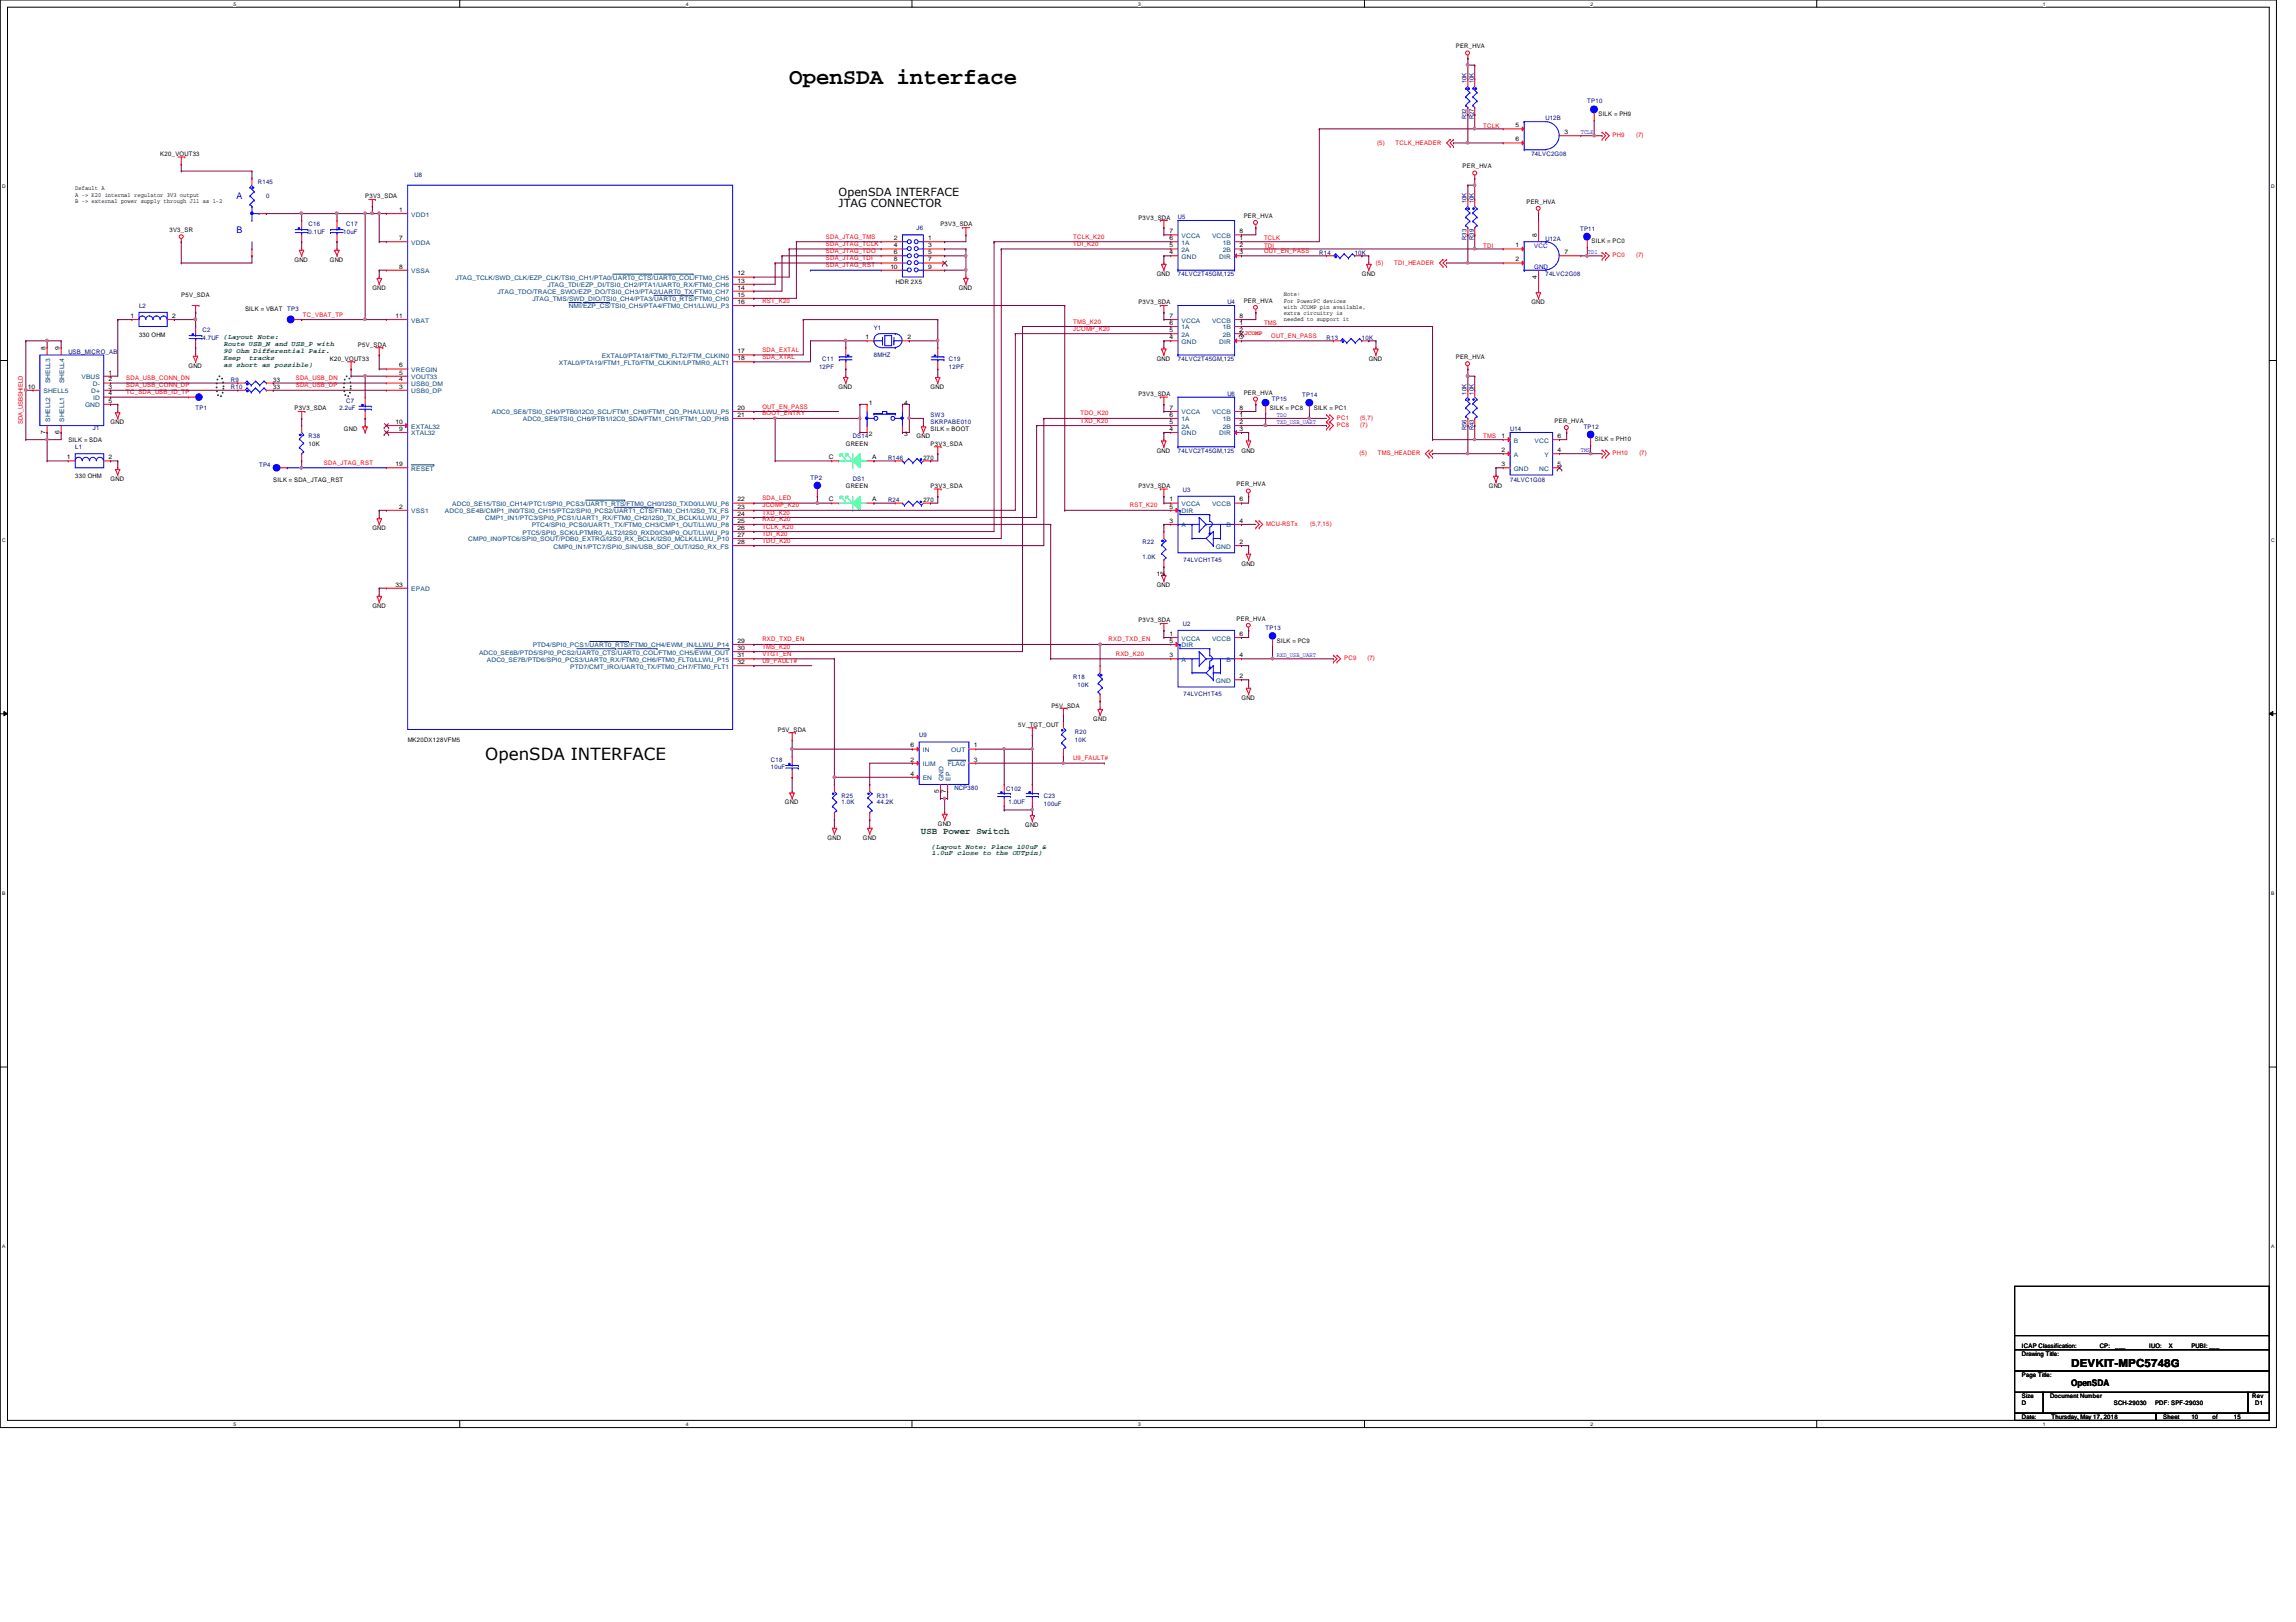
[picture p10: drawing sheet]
<svg xmlns="http://www.w3.org/2000/svg" width="297mm" height="210mm" viewBox="0 0 297 210" stroke-linecap="round" stroke-linejoin="round" font-family="sans-serif">
<defs><g id="words">
<text font-size="2.9" x="102.1" y="10.8">OpenSDA interface</text>
<text font-size="2.2" x="62.8" y="98.4">OpenSDA INTERFACE</text>
<g font-size="1.4">
<text x="108.5" y="25.4">OpenSDA INTERFACE</text>
<text x="108.5" y="26.8">JTAG CONNECTOR</text>
<text x="268" y="177">DEVKIT-MPC5748G</text>
</g>
<g font-size="1.2" fill="#00f">
<text x="30.6" y="25.7">A</text>
<text x="30.6" y="30.2">B</text>
</g>
<text font-size="1.2" fill="#008000" x="119.1" y="107.9">USB Power Switch</text>
<text font-size="1.2" x="268" y="179.4">OpenSDA</text>
<g font-size=".9" fill="#008000">
<text x="29" y="44.8">Route USB_N and USB_P with</text>
<text x="29" y="45.7">90 Ohm Differential Pair.</text>
<text x="29" y="46.6">Keep</text>
<text x="29" y="47.5">as short as possible)</text>
<text x="32.3" y="46.6">tracks</text>
<text x="120.6" y="109.8">(Layout Note: Place 100uF &amp;</text>
<text x="120.6" y="110.7">1.0uF close to the OUTpin)</text>
</g>
<g font-size=".8">
<text x="188.3" y="6.3">PER_HVA</text>
<text x="196.1" y="16.5">5</text>
<text x="202.4" y="17.4">3</text>
<text x="206.8" y="15">SILK = PH9</text>
<text x="20.7" y="20.2">K20_VOUT33</text>
<text x="189.2" y="21.8">PER_HVA</text>
<text x="196.1" y="18.3">6</text>
<text x="9.7" y="24.6">Default A</text>
<text x="9.7" y="25.4">A -&gt; K20 internal regulator 3V3 output</text>
<text x="9.7" y="26.2">B -&gt; external power supply through J11 as 1-2</text>
<text x="47.2" y="25.7">P3V3_SDA</text>
<text x="51.6" y="27.4">1</text>
<text x="121.7" y="29.3">P3V3_SDA</text>
<text x="147.3" y="28.4">P3V3_SDA</text>
<text x="160.9" y="28.2">PER_HVA</text>
<text x="197.5" y="26.4">PER_HVA</text>
<text x="21.9" y="30.1">3V3_SR</text>
<text x="38.1" y="33.9">GND</text>
<text x="42.7" y="33.9">GND</text>
<text x="51.6" y="31.1">7</text>
<text x="51.6" y="34.8">8</text>
<text x="95.4" y="35.6">12</text>
<text x="115.2" y="34.8">10</text>
<text x="115.7" y="31.1">2</text>
<text x="115.7" y="32">4</text>
<text x="115.7" y="32.9">6</text>
<text x="115.7" y="33.8">8</text>
<text x="120.1" y="31.1">1</text>
<text x="120.1" y="32">3</text>
<text x="120.1" y="32.9">5</text>
<text x="120.1" y="33.8">7</text>
<text x="120.1" y="34.8">9</text>
<text x="149.6" y="35.7">GND</text>
<text x="151.3" y="31.1">6</text>
<text x="151.3" y="30.2">7</text>
<text x="151.3" y="32">5</text>
<text x="151.3" y="32.9">4</text>
<text x="160.4" y="30.2">8</text>
<text x="160.4" y="32.9">3</text>
<text x="160.4" y="31.1">1</text>
<text x="160.4" y="32">2</text>
<text x="176.2" y="35.7">GND</text>
<text x="196.1" y="32">1</text>
<text x="196.1" y="33.8">2</text>
<text x="198.8" y="30.6" transform="rotate(-90 198.8 30.6)">8</text>
<text x="202.4" y="32.9">7</text>
<text x="205.9" y="31.5">SILK = PC0</text>
<text x="16.9" y="41.1">1</text>
<text x="22.3" y="41.1">2</text>
<text x="23.4" y="38.4">P5V_SDA</text>
<text x="31.7" y="40.3">SILK = VBAT</text>
<text x="48.2" y="37.5">GND</text>
<text x="51.2" y="41.1">11</text>
<text x="95.4" y="36.6">13</text>
<text x="95.4" y="37.5">14</text>
<text x="95.4" y="38.4">15</text>
<text x="95.4" y="39.3">16</text>
<text x="115.9" y="36.7">HDR 2X5</text>
<text x="124" y="37.5">GND</text>
<text x="147.3" y="39.4">P3V3_SDA</text>
<text x="151.3" y="41.1">7</text>
<text x="160.4" y="41.1">8</text>
<text x="160.9" y="39.2">PER_HVA</text>
<text x="166.1" y="38.4">Note:</text>
<text x="166.1" y="39.2">For PowerPC devices</text>
<text x="166.1" y="40">with JCOMP pin available,</text>
<text x="166.1" y="40.8">extra circuitry is</text>
<text x="166.1" y="41.6">needed to support it</text>
<text x="198.1" y="39.4">GND</text>
<text x="198.8" y="36.1" transform="rotate(-90 198.8 36.1)">4</text>
<text x="5.9" y="45.3" transform="rotate(-90 5.9 45.3)">8</text>
<text x="7.7" y="45.3" transform="rotate(-90 7.7 45.3)">9</text>
<text x="18" y="43.6">330 OHM</text>
<text x="24.4" y="47.6">GND</text>
<text x="42.7" y="46.7">K20_VOUT33</text>
<text x="46.3" y="44.9">P5V_SDA</text>
<text x="51.6" y="47.5">6</text>
<text x="95.4" y="45.7">17</text>
<text x="95.4" y="46.6">18</text>
<text x="112" y="43.9">1</text>
<text x="117.4" y="43.9">2</text>
<text x="149.6" y="46.7">GND</text>
<text x="151.3" y="42">6</text>
<text x="151.3" y="43">5</text>
<text x="151.3" y="43.9">4</text>
<text x="160.4" y="43.9">3</text>
<text x="160.4" y="42">1</text>
<text x="160.4" y="43">2</text>
<text x="177.1" y="46.7">GND</text>
<text x="188.3" y="46.5">PER_HVA</text>
<text x="3.6" y="50.3">10</text>
<text x="14.1" y="48.5">1</text>
<text x="14.1" y="49.4">2</text>
<text x="14.1" y="50.3">3</text>
<text x="14.1" y="51.2">4</text>
<text x="14.1" y="52.1">5</text>
<text x="35.3" y="50.3">33</text>
<text x="35.3" y="49.4">33</text>
<text x="38.1" y="53.1">P3V3_SDA</text>
<text x="51.6" y="48.5">5</text>
<text x="51.6" y="49.4">4</text>
<text x="51.6" y="50.3">3</text>
<text x="95.4" y="53">20</text>
<text x="95.4" y="53.9">21</text>
<text x="108.5" y="50.3">GND</text>
<text x="112.4" y="52.5">1</text>
<text x="117" y="52.5">4</text>
<text x="120.4" y="50.3">GND</text>
<text x="147.3" y="51.3">P3V3_SDA</text>
<text x="151.3" y="53.9">6</text>
<text x="151.3" y="53">7</text>
<text x="160.4" y="53">8</text>
<text x="160.4" y="53.9">1</text>
<text x="160.9" y="51.1">PER_HVA</text>
<text x="164.3" y="53">SILK = PC8</text>
<text x="170" y="53">SILK = PC1</text>
<text x="5.9" y="56.2" transform="rotate(-90 5.9 56.2)">7</text>
<text x="7.7" y="56.2" transform="rotate(-90 7.7 56.2)">6</text>
<text x="8.6" y="59.4">1</text>
<text x="8.8" y="57.2">SILK = SDA</text>
<text x="14.1" y="59.4">2</text>
<text x="14.3" y="54.9">GND</text>
<text x="39.9" y="57.7">10K</text>
<text x="44.5" y="55.8">GND</text>
<text x="51.2" y="54.9">10</text>
<text x="51.6" y="55.8">9</text>
<text x="107.2" y="59.4">C</text>
<text x="109.4" y="57.7">GREEN</text>
<text x="112.4" y="56.5">2</text>
<text x="112.8" y="59.4">A</text>
<text x="117" y="56.5">3</text>
<text x="118.6" y="56.7">GND</text>
<text x="119.5" y="59.5">270</text>
<text x="120.4" y="57.7">P3V3_SDA</text>
<text x="120.4" y="55.8">SILK = BOOT</text>
<text x="149.6" y="58.6">GND</text>
<text x="151.3" y="54.9">5</text>
<text x="151.3" y="55.8">4</text>
<text x="160.4" y="55.8">3</text>
<text x="160.4" y="54.9">2</text>
<text x="160.6" y="58.6">GND</text>
<text x="194.3" y="56.7">1</text>
<text x="194.3" y="58.5">2</text>
<text x="201.1" y="54.7">PER_HVA</text>
<text x="201.5" y="58.5">4</text>
<text x="201.5" y="56.7">6</text>
<text x="206.3" y="57.1">SILK = PH10</text>
<text x="9.7" y="61.8">330 OHM</text>
<text x="14.3" y="62.2">GND</text>
<text x="35.3" y="62.3">SILK = SDA_JTAG_RST</text>
<text x="51.2" y="60.3">19</text>
<text x="51.6" y="65.8">2</text>
<text x="95.4" y="65.8">23</text>
<text x="95.4" y="64.9">22</text>
<text x="107.2" y="64.9">C</text>
<text x="109.4" y="63.2">GREEN</text>
<text x="112.8" y="64.9">A</text>
<text x="119.5" y="65">270</text>
<text x="120.4" y="63.2">P3V3_SDA</text>
<text x="147.3" y="63.2">P3V3_SDA</text>
<text x="151.3" y="64.9">1</text>
<text x="151.3" y="65.8">5</text>
<text x="160" y="62.9">PER_HVA</text>
<text x="160.4" y="64.9">6</text>
<text x="192.6" y="63.2">GND</text>
<text x="194.3" y="60.3">3</text>
<text x="201.5" y="60.3">5</text>
<text x="48.2" y="68.6">GND</text>
<text x="95.4" y="66.8">24</text>
<text x="95.4" y="67.6">25</text>
<text x="95.4" y="68.6">26</text>
<text x="95.4" y="69.5">27</text>
<text x="95.4" y="70.4">28</text>
<text x="151.3" y="67.6">3</text>
<text x="160.4" y="70.4">2</text>
<text x="160.4" y="67.6">4</text>
<text x="51.2" y="75.9">33</text>
<text x="149.6" y="75.9">GND</text>
<text x="149.6" y="74.6">1%</text>
<text x="160.6" y="73.2">GND</text>
<text x="48.2" y="78.7">GND</text>
<text x="95.4" y="83.2">29</text>
<text x="147.3" y="80.5">P3V3_SDA</text>
<text x="151.3" y="82.3">1</text>
<text x="151.3" y="83.2">5</text>
<text x="160" y="80.3">PER_HVA</text>
<text x="160.4" y="82.3">6</text>
<text x="165.2" y="83.2">SILK = PC9</text>
<text x="95.4" y="84.1">30</text>
<text x="95.4" y="85">31</text>
<text x="95.4" y="85.9">32</text>
<text x="151.3" y="85">3</text>
<text x="160.4" y="87.8">2</text>
<text x="160.4" y="85">4</text>
<text x="100.6" y="94.7">P5V_SDA</text>
<text x="131.7" y="94.1">5V_TGT_OUT</text>
<text x="136" y="91.6">P5V_SDA</text>
<text x="141.4" y="93.3">GND</text>
<text x="160.6" y="90.6">GND</text>
<text x="52.7" y="96.1">MK20DX128VFM5</text>
<text x="117.8" y="98.6">2</text>
<text x="117.8" y="96.7">6</text>
<text x="117.8" y="100.4">4</text>
<text x="126" y="96.7">1</text>
<text x="126" y="98.6">3</text>
<text x="101.6" y="104.1">GND</text>
<text x="121.3" y="106.8">GND</text>
<text x="121.5" y="102.6" transform="rotate(-90 121.5 102.6)">5</text>
<text x="122.4" y="102.6" transform="rotate(-90 122.4 102.6)">7</text>
<text x="132.6" y="107">GND</text>
<text x="107.1" y="108.7">GND</text>
<text x="111.6" y="108.7">GND</text>
<text x="261.6" y="175.4">Drawing Title:</text>
<text x="261.6" y="178.2">Page Title:</text>
<text x="261.6" y="174.5">ICAP Classification:</text>
<text x="271.6" y="174.5">CP:</text>
<text x="273.6" y="174.4">___</text>
<text x="278" y="174.5">IUO:</text>
<text x="280.6" y="174.5">X</text>
<text x="283.5" y="174.5">PUBI: ___</text>
<text x="261.6" y="180.9">Size</text>
<text x="261.6" y="183.6">Date:</text>
<text x="261.6" y="181.8">D</text>
<text x="265.2" y="180.9">Document Number</text>
<text x="265.4" y="183.6">Thursday, May 17, 2018</text>
<text x="273.5" y="181.8">SCH-29030</text>
<text x="278.8" y="181.8">PDF: SPF-29030</text>
<text x="279.9" y="183.6">Sheet</text>
<text x="283.5" y="183.6">10</text>
<text x="286.3" y="183.6">of</text>
<text x="289" y="183.6">15</text>
<text x="291.4" y="180.9">Rev</text>
<text x="291.8" y="181.8">D1</text>
</g>
<g font-size=".8" fill="#000080">
<text x="189.7" y="10.8" transform="rotate(-90 189.7 10.8)">10K</text>
<text x="190.7" y="10.8" transform="rotate(-90 190.7 10.8)">10K</text>
<text x="189.7" y="15.5" transform="rotate(-90 189.7 15.5)">R32</text>
<text x="190.7" y="15.5" transform="rotate(-90 190.7 15.5)">R27</text>
<text x="199.9" y="15.6">U12B</text>
<text x="205.4" y="13.4">TP10</text>
<text x="33.4" y="23.8">R145</text>
<text x="53.6" y="22.9">U8</text>
<text x="198.1" y="20.2">74LVC2G08</text>
<text x="34.5" y="25.7">0</text>
<text x="39.9" y="29.3">C16</text>
<text x="44.8" y="29.3">C17</text>
<text x="118.6" y="29.8">J6</text>
<text x="152.4" y="28.3">U5</text>
<text x="189.7" y="26.3" transform="rotate(-90 189.7 26.3)">10K</text>
<text x="190.7" y="26.3" transform="rotate(-90 190.7 26.3)">10K</text>
<text x="204.4" y="29.8">TP11</text>
<text x="39.9" y="30.2">0.1UF</text>
<text x="44.4" y="30.2">10uF</text>
<text x="152.4" y="35.7">74LVC2T45GM,125</text>
<text x="170.7" y="33">R14</text>
<text x="175.3" y="33">10K</text>
<text x="189.7" y="31" transform="rotate(-90 189.7 31)">R33</text>
<text x="190.7" y="31" transform="rotate(-90 190.7 31)">R39</text>
<text x="199.9" y="31.2">U12A</text>
<text x="199.9" y="35.7">74LVC2G08</text>
<text x="18" y="39.8">L2</text>
<text x="37.2" y="40.3">TP3</text>
<text x="158.8" y="39.4">U4</text>
<text x="8.8" y="45.8">USB_MICRO_AB</text>
<text x="26.2" y="43">C2</text>
<text x="26.2" y="43.9">4.7UF (Layout Note:</text>
<text x="106" y="47.8">12PF</text>
<text x="106.4" y="46.7">C11</text>
<text x="113.1" y="42.7">Y1</text>
<text x="113.1" y="46.2">8MHZ</text>
<text x="122.8" y="46.7">C19</text>
<text x="122.8" y="47.8">12PF</text>
<text x="152.4" y="46.7">74LVC2T45GM,125</text>
<text x="171.6" y="43.9">R13</text>
<text x="176.2" y="43.9">10K</text>
<text x="25.3" y="53.1">TP1</text>
<text x="29.9" y="50.3">R10</text>
<text x="29.9" y="49.4">R9</text>
<text x="43.9" y="53.1">2.2uF</text>
<text x="44.8" y="52.2">C7</text>
<text x="158.8" y="51.3">U6</text>
<text x="164.5" y="51.9">TP15</text>
<text x="168.5" y="51.4">TP14</text>
<text x="189.7" y="51.1" transform="rotate(-90 189.7 51.1)">10K</text>
<text x="190.7" y="51.1" transform="rotate(-90 190.7 51.1)">10K</text>
<text x="9.7" y="58.1">L1</text>
<text x="12" y="55.6">J1</text>
<text x="39.9" y="56.7">R38</text>
<text x="110.3" y="56.7">DS14</text>
<text x="114.9" y="59.5">R146</text>
<text x="120.4" y="54">SW3</text>
<text x="120.4" y="54.9">SKRPABE010</text>
<text x="152.4" y="58.6">74LVC2T45GM,125</text>
<text x="189.7" y="55.7" transform="rotate(-90 189.7 55.7)">R56</text>
<text x="190.7" y="55.7" transform="rotate(-90 190.7 55.7)">R43</text>
<text x="195.4" y="55.8">U14</text>
<text x="204.9" y="55.5">TP12</text>
<text x="33.5" y="60.4">TP4</text>
<text x="104.9" y="62.1">TP2</text>
<text x="110.3" y="62.2">DS1</text>
<text x="114.9" y="65">R24</text>
<text x="153" y="63.7">U3</text>
<text x="195.4" y="62.3">74LVC1G08</text>
<text x="147.8" y="70.4">R22</text>
<text x="147.8" y="72.3">1.0K</text>
<text x="153.1" y="72.7">74LVCH1T45</text>
<text x="153" y="81.1">U2</text>
<text x="163.7" y="81.5">TP13</text>
<text x="138.9" y="87.8">R18</text>
<text x="139.4" y="88.9">10K</text>
<text x="118.9" y="95.4">U9</text>
<text x="139.1" y="95">R20</text>
<text x="153.1" y="90.1">74LVCH1T45</text>
<text x="99.7" y="98.6">C18</text>
<text x="99.7" y="99.5">10uF</text>
<text x="139.1" y="96.1">10K</text>
<text x="108.9" y="103.2">R25</text>
<text x="108.9" y="104.1">1.0K</text>
<text x="113.5" y="103.2">R31</text>
<text x="113.5" y="104.1">44.2K</text>
<text x="123.5" y="102.3">NCP380</text>
<text x="130.2" y="102.4">C102</text>
<text x="130.5" y="104.1">1.0UF</text>
<text x="135" y="103.2">C23</text>
<text x="135" y="104.3">100uF</text>
</g>
<g font-size=".8" fill="#f00">
<text x="191.9" y="16.5">TCLK</text>
<text x="208.6" y="17.8">PH9</text>
<text x="211.7" y="17.8">(7)</text>
<text x="178.2" y="18.7">(5)</text>
<text x="180.5" y="18.7">TCLK_HEADER</text>
<text x="106.8" y="34.6">SDA_JTAG_RST</text>
<text x="106.8" y="31.8">SDA_JTAG_TCLK</text>
<text x="106.8" y="33.7">SDA_JTAG_TDI</text>
<text x="106.8" y="32.7">SDA_JTAG_TDO</text>
<text x="106.8" y="30.9">SDA_JTAG_TMS</text>
<text x="138.9" y="30.9">TCLK_K20</text>
<text x="138.9" y="31.8">TDI_K20</text>
<text x="163.5" y="31.1">TCLK</text>
<text x="163.5" y="32">TDI</text>
<text x="163.5" y="32.7">OUT_EN_PASS</text>
<text x="178" y="34.2">(5)</text>
<text x="180.4" y="34.2">TDI_HEADER</text>
<text x="191.9" y="32">TDI</text>
<text x="208.6" y="33.3">PC0</text>
<text x="211.7" y="33.3">(7)</text>
<text x="39.2" y="41">TC_VBAT_TP</text>
<text x="98.6" y="39.2">RST_K20</text>
<text x="138.9" y="41.9">TMS_K20</text>
<text x="98.6" y="45.6">SDA_EXTAL</text>
<text x="98.6" y="46.4">SDA_XTAL</text>
<text x="138.9" y="42.8">JCOMP_K20</text>
<text x="161" y="43.4">JCOMP</text>
<text x="163.5" y="42.1">TMS</text>
<text x="164.5" y="43.7">OUT_EN_PASS</text>
<text x="16.3" y="51">TC_SDA_USB_ID_TP</text>
<text x="16.3" y="50.1">SDA_USB_CONN_DP</text>
<text x="16.3" y="49.2">SDA_USB_CONN_DN</text>
<text x="38.3" y="49.2">SDA_USB_DN</text>
<text x="38.3" y="50.1">SDA_USB_DP</text>
<text x="98.6" y="52.9">OUT_EN_PASS</text>
<text x="98.6" y="53.8">BOOT_ENTRY</text>
<text x="139.8" y="53.8">TDO_K20</text>
<text x="3" y="54.9" transform="rotate(-90 3 54.9)">SDA_USBSHIELD</text>
<text x="139.8" y="54.7">TXD_K20</text>
<text x="173" y="55.3">PC8</text>
<text x="173" y="54.4">PC1</text>
<text x="175.9" y="58.9">(5)</text>
<text x="176" y="55.3">(7)</text>
<text x="176" y="54.4">(5,7)</text>
<text x="178.3" y="58.9">TMS_HEADER</text>
<text x="191.9" y="56.7">TMS</text>
<text x="208.6" y="58.9">PH10</text>
<text x="212.1" y="58.9">(7)</text>
<text x="41.9" y="60.2">SDA_JTAG_RST</text>
<text x="98.6" y="64.7">SDA_LED</text>
<text x="98.6" y="65.7">JCOMP_K20</text>
<text x="146.2" y="65.7">RST_K20</text>
<text x="98.6" y="66.6">TXD_K20</text>
<text x="98.6" y="67.5">RXD_K20</text>
<text x="98.6" y="68.4">TCLK_K20</text>
<text x="98.6" y="69.3">TDI_K20</text>
<text x="98.6" y="70.2">TDO_K20</text>
<text x="163.8" y="68.1">MCU-RSTx</text>
<text x="169.5" y="68.1">(5,7,15)</text>
<text x="98.6" y="83">RXD_TXD_EN</text>
<text x="98.6" y="83.9">TMS_K20</text>
<text x="143.4" y="83">RXD_TXD_EN</text>
<text x="98.6" y="84.9">VTGT_EN</text>
<text x="98.6" y="85.8">U9_FAULT#</text>
<text x="144.4" y="84.9">RXD_K20</text>
<text x="173.9" y="85.5">PC9</text>
<text x="176.9" y="85.5">(7)</text>
<text x="138.9" y="98.4">U9_FAULT#</text>
</g>
<g font-size=".8" fill="#00f">
<text x="204.5" y="17.4">TCLK</text>
<text x="198.5" y="32">VCC</text>
<text x="198.5" y="34.8">GND</text>
<text x="205.4" y="32.9">TDI</text>
<text x="165.2" y="53.9">TDO</text>
<text x="165.2" y="54.8">TXD_USB_UART</text>
<text x="204.5" y="58.5">TMS</text>
<text x="165.2" y="85">RXD_USB_UART</text>
</g>
<g font-size=".8" fill="#004080">
<text x="53.2" y="28">VDD1</text>
<text x="53.2" y="31.7">VDDA</text>
<text x="53.2" y="35.3">VSSA</text>
<text x="152.9" y="31.7">1A</text>
<text x="152.9" y="30.8">VCCA</text>
<text x="152.9" y="32.6">2A</text>
<text x="152.9" y="33.5">GND</text>
<text x="156.8" y="30.8">VCCB</text>
<text x="157.7" y="33.5">DIR</text>
<text x="158.2" y="31.7">1B</text>
<text x="158.2" y="32.6">2B</text>
<text x="53.2" y="41.7">VBAT</text>
<text x="58.9" y="36.2">JTAG_TCLK/SWD_CLK/EZP_CLK/TSI0_CH1/PTA0/UART0_CTS/UART0_COL/FTM0_CH5</text>
<text x="64.3" y="38.1">JTAG_TDO/TRACE_SWO/EZP_DO/TSI0_CH3/PTA2/UART0_TX/FTM0_CH7</text>
<text x="68.9" y="39">JTAG_TMS/SWD_DIO/TSI0_CH4/PTA3/UART0_RTS/FTM0_CH0</text>
<text x="70.8" y="37.2">JTAG_TDI/EZP_DI/TSI0_CH2/PTA1/UART0_RX/FTM0_CH6</text>
<text x="73.6" y="39.9">NMI/EZP_CS/TSI0_CH5/PTA4/FTM0_CH1/LLWU_P3</text>
<text x="152.9" y="41.7">VCCA</text>
<text x="156.8" y="41.7">VCCB</text>
<text x="72.3" y="47.2">XTAL0/PTA19/FTM1_FLT0/FTM_CLKIN1/LPTMR0_ALT1</text>
<text x="77.8" y="46.3">EXTAL0/PTA18/FTM0_FLT2/FTM_CLKIN0</text>
<text x="152.9" y="42.6">1A</text>
<text x="152.9" y="43.6">2A</text>
<text x="152.9" y="44.5">GND</text>
<text x="157.7" y="44.5">DIR</text>
<text x="158.2" y="42.6">1B</text>
<text x="158.2" y="43.6">2B</text>
<text x="5.6" y="50.9">SHELL5</text>
<text x="6.5" y="49.6" transform="rotate(-90 6.5 49.6)">SHELL3</text>
<text x="8.3" y="49.6" transform="rotate(-90 8.3 49.6)">SHELL4</text>
<text x="10.5" y="49.1">VBUS</text>
<text x="11" y="52.7">GND</text>
<text x="11.8" y="50.9">D+</text>
<text x="12" y="50">D-</text>
<text x="12.1" y="51.8">ID</text>
<text x="53.2" y="48.1">VREGIN</text>
<text x="53.2" y="49.1">VOUT33</text>
<text x="53.2" y="50">USB0_DM</text>
<text x="53.2" y="50.9">USB0_DP</text>
<text x="63.6" y="53.6">ADC0_SE8/TSI0_CH0/PTB0/I2C0_SCL/FTM1_CH0/FTM1_QD_PHA/LLWU_P5</text>
<text x="152.9" y="53.6">VCCA</text>
<text x="156.8" y="53.6">VCCB</text>
<text x="6.5" y="54.6" transform="rotate(-90 6.5 54.6)">SHELL2</text>
<text x="8.3" y="54.6" transform="rotate(-90 8.3 54.6)">SHELL1</text>
<text x="53.2" y="55.5">EXTAL32</text>
<text x="53.2" y="56.3">XTAL32</text>
<text x="67.6" y="54.5">ADC0_SE9/TSI0_CH6/PTB1/I2C0_SDA/FTM1_CH1/FTM1_QD_PHB</text>
<text x="152.9" y="54.5">1A</text>
<text x="152.9" y="55.5">2A</text>
<text x="152.9" y="56.3">GND</text>
<text x="157.7" y="56.3">DIR</text>
<text x="158.2" y="54.5">1B</text>
<text x="158.2" y="55.5">2B</text>
<text x="195.8" y="57.3">B</text>
<text x="195.8" y="59.1">A</text>
<text x="198.5" y="57.3">VCC</text>
<text x="199.8" y="59.1">Y</text>
<text x="53.2" y="60.9">RESET</text>
<text x="58.5" y="65.5">ADC0_SE15/TSI0_CH14/PTC1/SPI0_PCS3/UART1_RTS/FTM0_CH0/I2S0_TXD0/LLWU_P6</text>
<text x="152.9" y="65.5">VCCA</text>
<text x="156.8" y="65.5">VCCB</text>
<text x="195.8" y="60.9">GND</text>
<text x="199.1" y="60.9">NC</text>
<text x="53.2" y="66.4">VSS1</text>
<text x="57.6" y="66.4">ADC0_SE4B/CMP1_IN0/TSI0_CH15/PTC2/SPI0_PCS2/UART1_CTS/FTM0_CH1/I2S0_TX_FS</text>
<text x="60.6" y="70.1">CMP0_IN0/PTC6/SPI0_SOUT/PDB0_EXTRG/I2S0_RX_BCLK/I2S0_MCLK/LLWU_P10</text>
<text x="62.8" y="67.4">CMP1_IN1/PTC3/SPI0_PCS1/UART1_RX/FTM0_CH2/I2S0_TX_BCLK/LLWU_P7</text>
<text x="67.6" y="69.2">PTC5/SPI0_SCK/LPTMR0_ALT2/I2S0_RXD0/CMP0_OUT/LLWU_P9</text>
<text x="68.8" y="68.2">PTC4/SPI0_PCS0/UART1_TX/FTM0_CH3/CMP1_OUT/LLWU_P8</text>
<text x="71.6" y="71">CMP0_IN1/PTC7/SPI0_SIN/USB_SOF_OUT/I2S0_RX_FS</text>
<text x="152.9" y="68.2">A</text>
<text x="152.9" y="66.4">DIR</text>
<text x="157.3" y="71">GND</text>
<text x="158.7" y="68.2">B</text>
<text x="53.2" y="76.5">EPAD</text>
<text x="68.9" y="83.8">PTD4/SPI0_PCS1/UART0_RTS/FTM0_CH4/EWM_IN/LLWU_P14</text>
<text x="152.9" y="82.9">VCCA</text>
<text x="152.9" y="83.8">DIR</text>
<text x="156.8" y="82.9">VCCB</text>
<text x="62" y="84.7">ADC0_SE6B/PTD5/SPI0_PCS2/UART0_CTS/UART0_COL/FTM0_CH5/EWM_OUT</text>
<text x="63" y="85.6">ADC0_SE7B/PTD6/SPI0_PCS3/UART0_RX/FTM0_CH6/FTM0_FLT0/LLWU_P15</text>
<text x="73.8" y="86.5">PTD7/CMT_IRO/UART0_TX/FTM0_CH7/FTM0_FLT1</text>
<text x="152.9" y="85.6">A</text>
<text x="157.3" y="88.3">GND</text>
<text x="158.7" y="85.6">B</text>
<text x="119.4" y="99.1">ILIM</text>
<text x="119.4" y="97.3">IN</text>
<text x="119.4" y="101">EN</text>
<text x="122" y="101" transform="rotate(-90 122 101)">GND</text>
<text x="122.6" y="99.1">FLAG</text>
<text x="123" y="101" transform="rotate(-90 123 101)">EP</text>
<text x="123.1" y="97.3">OUT</text>
</g>
<g font-size=".6">
<text x="30.2" y=".7">5</text>
<text x="88.7" y=".7">4</text>
<text x="147.2" y=".7">3</text>
<text x="205.8" y=".7">2</text>
<text x="264.3" y=".7">1</text>
<text x=".3" y="24.4">D</text>
<text x="293.8" y="24.4">D</text>
<text x=".3" y="70.1">C</text>
<text x="293.8" y="70.1">C</text>
<text x=".3" y="115.8">B</text>
<text x="293.8" y="115.8">B</text>
<text x=".3" y="161.5">A</text>
<text x="293.8" y="161.5">A</text>
<text x="30.2" y="184.5">5</text>
<text x="88.7" y="184.5">4</text>
<text x="147.2" y="184.5">3</text>
<text x="205.8" y="184.5">2</text>
<text x="264.3" y="184.5">1</text>
</g>
</g></defs>
<path d="M0 0h294.5v184.7h-294.5zM1 .9h292.6v182.9h-292.6z" fill="none" stroke="#000" stroke-width=".13"/>
<g fill="#fff">
<path d="M30.2 .1h.4v.7h-.4z"/>
<path d="M30.2 183.9h.4v.8h-.4z"/>
</g>
<path d="M59.5 0v.9M59.5 183.8v.9" fill="none" stroke="#000" stroke-width=".13"/>
<g fill="#fff">
<path d="M88.7 .1h.4v.7h-.4z"/>
<path d="M88.7 183.9h.4v.8h-.4z"/>
</g>
<path d="M118 0v.9M118 183.8v.9" fill="none" stroke="#000" stroke-width=".13"/>
<g fill="#fff">
<path d="M147.2 .1h.4v.7h-.4z"/>
<path d="M147.2 183.9h.4v.8h-.4z"/>
</g>
<path d="M176.5 0v.9M176.5 183.8v.9" fill="none" stroke="#000" stroke-width=".13"/>
<g fill="#fff">
<path d="M205.8 .1h.3v.7h-.3z"/>
<path d="M205.8 183.9h.3v.8h-.3z"/>
</g>
<path d="M235 0v.9M235 183.8v.9" fill="none" stroke="#000" stroke-width=".13"/>
<g fill="#fff">
<path d="M264.3 .1h.3v.7h-.3z"/>
<path d="M264.3 183.9h.3v.8h-.3z"/>
<path d="M.3 23.8h.5v.7h-.5z"/>
<path d="M293.8 23.8h.5v.7h-.5z"/>
<path d="M.3 69.5h.5v.7h-.5z"/>
<path d="M293.8 69.5h.5v.7h-.5z"/>
</g>
<path d="M0 46.7h1M293.6 46.7h.9" fill="none" stroke="#000" stroke-width=".13"/>
<g fill="#fff">
<path d="M.3 115.2h.4v.8h-.4z"/>
<path d="M293.8 115.2h.5v.8h-.5z"/>
</g>
<path d="M0 92.4h1M.5 92.1l.5 .3-.5 .2zM293.6 92.4l.4-.3v.5zM293.6 92.4h.9" fill="none" stroke="#000" stroke-width=".13"/>
<path d="M.5 92.1l.5 .3-.5 .2zM293.6 92.4l.4-.3v.5z" fill="#000"/>
<g fill="#fff">
<path d="M.3 161h.4v.7h-.4z"/>
<path d="M293.8 161h.4v.7h-.4z"/>
</g>
<path d="M0 138.1h1M293.6 138.1h.9M260.6 174.7h33v2.7h-33zM260.6 177.4h33v2.8h-33zM260.6 166.5h33v8.2h-33zM260.6 172.8h33M293.6 172.8h.1M260.6 180.2h3.7v2.7h-3.7zM260.6 182.9h18.3v.9h-18.3zM264.3 180.2h26.5v2.7h-26.5zM278.9 182.9h14.7v.9h-14.7zM290.8 180.2h2.8v2.7h-2.8z" fill="none" stroke="#000" stroke-width=".13"/>
<path d="M28.3 48.8l.1-.1a1.32 1.32 0 0 1 .5 1.3 1.41 1.41 0 0 1-.5 1.4 1.42 1.42 0 0 1-.4-1.4l.1-.9zM44.7 48.8l.2-.1a1.32 1.32 0 0 1 .5 1.3 1.41 1.41 0 0 1-.5 1.4 1.42 1.42 0 0 1-.4-1.4l.1-.9z" fill="none" stroke="#008000" stroke-width=".25" stroke-dasharray="0 .5"/>
<g fill="none" stroke="#f00" stroke-width=".13">
<path d="M187.6 18h.1M187.6 19h.1M187.6 18l-.4 .5 .4 .5M188 18h.1M188 19h.1M188 18l-.4 .5 .4 .5M189.9 7.5h.1M189.9 7.2v.3M207.3 17.1h.1M207.3 18h.1M207.3 17.1l.4 .5-.4 .4M207.7 17.1h.1"/>
<path d="M207.7 18h.1M207.7 17.1l.5 .5-.5 .4M23 20.3h.9M23.4 21.3h.1M23.4 31.3h.1M23.4 20.3v1M23.4 30.9v.4M23.9 20.3h.1M24.8 39.5h.9M25.3 39.5v.9M25.7 39.5h.1M38.7 32.4h.1"/>
<path d="M38.7 32.4h.6M38.7 32.4l.3 .7M39 32.2h.1M39 33.1h.1M39 32.2v.2M39.3 32.4h.1M39.3 32.4l-.3 .7M43.3 32.4h.1M43.3 32.4h.6M43.3 32.4l.3 .7M43.6 32.2h.1M43.6 33.1h.1"/>
<path d="M43.6 32.2v.2M43.9 32.4h.1M43.9 32.4l-.3 .7M47.7 25.8h.9M48.2 26.7h.1M48.2 25.8v.9M48.6 25.8h.1M48.8 36h.1M48.8 36h.6M48.8 36l.3 .8M49.1 35.9h.1M49.1 36.8h.1"/>
<path d="M49.1 35.9v.1M49.4 36h.1M49.4 36l-.3 .8M124.5 29.5h.1M124.5 29.5h.9M124.7 36h.1M124.7 36h.5M124.7 36l.3 .8M125 30.4h.1M125 35.9h.1M125 36.8h.1M125 29.5v.9"/>
<path d="M125 35.9v.1M125.2 36h.1M125.2 36l-.2 .8M150.1 28.5h.1M150.1 39.5h.1M150.1 39.5h.9M150.1 28.5h.9M150.3 34.2h.1M150.3 34.2h.5M150.3 34.2l.3 .8M150.6 34h.1M150.6 35h.1"/>
<path d="M150.6 29.5h.1M150.6 28.5v1M150.6 34v.2M150.6 39.5v.9M150.8 34.2h.1M150.8 34.2l-.2 .8M162.5 29.5h.1M162.5 29.1v.4M176.8 34.2h.1M176.8 34.2h.6M176.8 34.2l.3 .8M177.1 34h.1"/>
<path d="M177.1 35h.1M177.1 34v.2M177.4 34.2h.1M177.4 34.2l-.3 .8M186.7 33.6h.1M186.7 34.5h.1M186.7 33.6l-.5 .4 .5 .5M187.2 33.6h.1M187.2 34.5h.1M187.2 33.6l-.5 .4 .5 .5M190.8 23.1h.1M190.8 22.7v.4"/>
<path d="M198.8 37.9h.1M198.8 37.9h.5M198.8 37.9l.2 .7M199 37.7h.1M199 38.6h.1M199 27.6h.1M199 27.3v.3M199 37.7v.2M199.3 37.9h.1M199.3 37.9l-.3 .7M207.3 32.7h.1M207.3 33.6h.1"/>
<path d="M207.3 32.7l.4 .4-.4 .5M207.7 32.7h.1M207.7 33.6h.1M207.7 32.7l.5 .4-.5 .5M14.9 53.4h.1M14.9 53.4h.6M14.9 53.4l.3 .7M15.2 53.3h.1M15.2 54.1h.1M15.2 53.3v.1M15.5 53.4h.1M15.5 53.4l-.3 .7"/>
<path d="M25 46.1h.1M25 46.1h.6M25 46.1l.3 .7M25.3 40.4h.1M25.3 45.9h.1M25.3 46.8h.1M25.3 45.9v.2M25.6 46.1h.1M25.6 46.1l-.3 .7M38.6 53.3h.9M39 54.1h.1M39 53.3v.8"/>
<path d="M39.5 53.3h.1M45 46.8h.9M45.4 47.8h.1M45.4 46.8v1M45.9 46.8h.1M46.9 55.2h.1M46.9 55.2h.6M46.9 55.2l.3 .8M47.2 55.1h.1M47.2 56h.1M47.2 55.1v.1M47.5 55.2h.1"/>
<path d="M47.5 55.2l-.3 .8M48.6 45h.9M49.1 45.9h.1M49.1 45v.9M49.5 45h.1M109.1 48.9h.1M109.1 48.9h.6M109.1 48.9l.3 .7M109.4 48.7h.1M109.4 49.6h.1M109.4 48.7v.2M109.7 48.9h.1"/>
<path d="M109.7 48.9l-.3 .7M119.2 55.2h.1M119.2 55.2h.6M119.2 55.2l.3 .8M119.5 55.1h.1M119.5 56h.1M119.5 55.1v.1M119.8 55.2h.1M119.8 55.2l-.3 .8M120.9 57.8h.8M121 48.9h.1M121 48.9h.6"/>
<path d="M121 48.9l.3 .7M121.3 48.7h.1M121.3 49.6h.1M121.3 58.7h.1M121.3 48.7v.2M121.3 57.8v.9M121.6 48.9h.1M121.6 48.9l-.3 .7M121.7 57.8h.1M150.1 51.4h.1M150.1 51.4h.9M150.3 57.1h.1"/>
<path d="M150.3 45.2h.1M150.3 57.1h.5M150.3 57.1l.3 .7M150.3 45.2h.5M150.3 45.2l.3 .7M150.6 56.9h.1M150.6 57.8h.1M150.6 52.3h.1M150.6 45h.1M150.6 45.9h.1M150.6 40.4h.1M150.6 45v.2"/>
<path d="M150.6 51.4v.9M150.6 56.9v.2M150.8 57.1h.1M150.8 45.2h.1M150.8 57.1l-.2 .7M150.8 45.2l-.2 .7M161.2 57.1h.1M161.2 57.1h.6M161.2 57.1l.3 .7M161.5 56.9h.1M161.5 57.8h.1M161.5 56.9v.2"/>
<path d="M161.8 57.1h.1M161.8 57.1l-.3 .7M162.5 52.3h.1M162.5 40.4h.1M162.5 40v.4M162.5 51.9v.4M171.6 54.6h.1M171.6 55.5h.1M171.6 53.7h.1M171.6 54.6l.4 .5-.4 .4M171.6 53.7l.4 .4-.4 .5M172 54.6h.1"/>
<path d="M172 55.5h.1M172 53.7h.1M172 54.6l.5 .5-.5 .4M172 53.7l.5 .4-.5 .5M177.7 45.2h.1M177.7 45.2h.6M177.7 45.2l.3 .7M178 45h.1M178 45.9h.1M178 45v.2M178.3 45.2h.1M178.3 45.2l-.3 .7"/>
<path d="M184.9 58.3h.1M184.9 59.2h.1M184.9 58.3l-.5 .4 .5 .5M185.3 58.3h.1M185.3 59.2h.1M185.3 58.3l-.4 .4 .4 .5M189.9 47.8h.1M189.9 47.4v.4M202.7 56h.1M202.7 55.6v.4M207.3 58.3h.1M207.3 59.2h.1"/>
<path d="M207.3 58.3l.4 .4-.4 .5M207.7 58.3h.1M207.7 59.2h.1M207.7 58.3l.5 .4-.5 .5M14.9 60.7h.1M14.9 60.7h.6M14.9 60.7l.3 .8M15.2 60.5h.1M15.2 61.5h.1M15.2 60.5v.2M15.5 60.7h.1M15.5 60.7l-.3 .8"/>
<path d="M48.8 77.2h.1M48.8 67.1h.1M48.8 77.2h.6M48.8 77.2l.3 .7M48.8 67.1h.6M48.8 67.1l.3 .8M49.1 77h.1M49.1 77.9h.1M49.1 67h.1M49.1 67.9h.1M49.1 67v.1M49.1 77v.2"/>
<path d="M49.4 77.2h.1M49.4 67.1h.1M49.4 77.2l-.3 .7M49.4 67.1l-.3 .8M120.9 63.3h.8M121.3 64.2h.1M121.3 63.3v.9M121.7 63.3h.1M150.1 63.3h.1M150.1 63.3h.9M150.3 74.5h.1M150.3 74.5h.5"/>
<path d="M150.3 74.5l.3 .7M150.6 74.3h.1M150.6 75.2h.1M150.6 64.2h.1M150.6 63.3v.9M150.6 74.3v.2M150.8 74.5h.1M150.8 74.5l-.2 .7M161.2 71.7h.1M161.2 71.7h.6M161.2 71.7l.3 .7M161.5 71.5h.1"/>
<path d="M161.5 72.4h.1M161.5 64.2h.1M161.5 63.8v.4M161.5 71.5v.2M161.8 71.7h.1M161.8 71.7l-.3 .7M162.5 67.4h.1M162.5 68.3h.1M162.5 67.4l.4 .5-.4 .4M162.9 67.4h.1M162.9 68.3h.1M162.9 67.4l.5 .5-.5 .4"/>
<path d="M193.2 61.6h.1M193.2 61.6h.6M193.2 61.6l.3 .8M193.5 61.5h.1M193.5 62.4h.1M193.5 61.5v.1M193.8 61.6h.1M193.8 61.6l-.3 .8M102 94.8h.9M102.5 95.8h.1M102.5 94.8v1M102.9 94.8h.1"/>
<path d="M133.1 94.2h.9M133.6 95.1h.1M133.6 94.2v.9M134 94.2h.1M137.1 91.7h.9M137.6 92.5h.1M137.6 91.7v.8M138 91.7h.1M142.1 91.8h.1M142.1 91.8h.5M142.1 91.8l.2 .7M142.3 91.7h.1"/>
<path d="M142.3 92.5h.1M142.3 91.7v.1M142.6 91.8h.1M142.6 91.8l-.3 .7M150.1 80.7h.1M150.1 80.7h.9M150.6 81.6h.1M150.6 80.7v.9M161.2 89.1h.1M161.2 89.1h.6M161.2 89.1l.3 .7M161.5 88.9h.1"/>
<path d="M161.5 89.8h.1M161.5 81.6h.1M161.5 81.2v.4M161.5 88.9v.2M161.8 89.1h.1M161.8 89.1l-.3 .7M172.5 84.8h.1M172.5 85.7h.1M172.5 84.8l.5 .5-.5 .4M173 84.8h.1M173 85.7h.1M173 84.8l.4 .5-.4 .4"/>
<path d="M102.2 102.6h.1M102.2 102.6h.5M102.2 102.6l.3 .7M102.5 102.4h.1M102.5 103.3h.1M102.5 102.4v.2M102.7 102.6h.1M102.7 102.6l-.2 .7M107.7 107.2h.1M107.7 107.2h.5M107.7 107.2l.2 .7M107.9 107h.1"/>
<path d="M107.9 107.9h.1M107.9 107v.2M108.2 107.2h.1M108.2 107.2l-.3 .7M112.3 107.2h.1M112.3 107.2h.5M112.3 107.2l.2 .7M112.5 107h.1M112.5 107.9h.1M112.5 107v.2M112.8 107.2h.1M112.8 107.2l-.3 .7"/>
<path d="M122 105.4h.1M122 105.4h.5M122 105.4l.2 .7M122.2 105.2h.1M122.2 106.1h.1M122.2 105.2v.2M122.5 105.4h.1M122.5 105.4l-.3 .7M133.3 105.5h.1M133.3 105.5h.5M133.3 105.5l.3 .8M133.6 105.4h.1"/>
<path d="M133.6 106.3h.1M133.6 105.4v.1M133.8 105.5h.1M133.8 105.5l-.2 .8"/>
<circle cx="189.9" cy="6.9" r=".26"/>
<circle cx="23.5" cy="30.6" r=".25"/>
<circle cx="162.4" cy="28.8" r=".26"/>
<circle cx="162.4" cy="39.8" r=".25"/>
<circle cx="190.8" cy="22.4" r=".26"/>
<circle cx="199" cy="27" r=".26"/>
<circle cx="162.4" cy="51.6" r=".26"/>
<circle cx="189.9" cy="47.1" r=".26"/>
<circle cx="202.6" cy="55.3" r=".26"/>
<circle cx="161.5" cy="63.5" r=".26"/>
<circle cx="161.5" cy="80.9" r=".25"/>
</g>
<g fill="none" stroke="#00f" stroke-width=".13">
<path d="M112.2 54.1h.1M112.2 55.1h.1M112.2 54.1h.9M112.2 53.3v1.8M113.1 53.5h.1M113.1 53.6h.1M113.1 53.6h2.7M113.1 53.5h1.1M113.1 53.5v.1M114.2 53.3h.1M114.2 53.5h.1M114.2 53.3h.5"/>
<path d="M114.2 53.3v.2M114.7 53.5h.1M114.7 53.3h.1M114.7 53.5h1.1M114.7 53.3v.2M115.8 53.6h.1M115.8 53.5h.1M115.8 53.5v.1M115.8 54.1h1M116.8 54.1h.1M116.8 55.1h.1M116.8 53.3v1.8"/>
<circle cx="113.3" cy="54.1" r=".26"/>
<circle cx="115.5" cy="54.1" r=".26"/>
</g>
<path d="M116.6 54h.2v.2h-.2z" fill-rule="evenodd" fill="#00f"/>
<path d="M116.6 54h.2v.2h-.2z" fill="none" stroke="#00f" stroke-width=".13"/>
<path d="M112 54h.3v.2h-.3z" fill-rule="evenodd" fill="#00f"/>
<path d="M9.7 58.7h3.7v1.8h-3.7zM10.6 59.6a.45 .45 0 0 0-.4-.4 .45 .45 0 0 0-.5 .4M11.6 59.6a.45 .45 0 0 0-.5-.4 .45 .45 0 0 0-.4 .4M12.4 59.6a.42 .42 0 0 0-.4-.4 .42 .42 0 0 0-.4 .4M13.4 59.6a.45 .45 0 0 0-.5-.4 .45 .45 0 0 0-.4 .4M112 54h.3v.2h-.3z" fill="none" stroke="#00f" stroke-width=".13"/>
<path d="M8.8 59.6h.1M8.8 59.6h.9M13.4 59.6h.9M14.3 59.6h.1M112.2 52.3h.1M112.2 56h.1M112.2 52.3v1M112.2 55.1v.9M116.8 52.3h.1M116.8 56h.1M116.8 52.3v1M116.8 55.1v.9" fill="none" stroke="#f00" stroke-width=".13"/>
<circle cx="205.8" cy="56.2" r=".44" fill="#00f"/>
<circle cx="205.8" cy="56.2" r=".44" fill="none" stroke="#00f" stroke-width=".13"/>
<path d="M205.8 57.6h.1M205.8 56.7v.9" fill="none" stroke="#f00" stroke-width=".13"/>
<circle cx="163.7" cy="52.1" r=".44" fill="#00f"/>
<g fill="none" stroke="#00f" stroke-width=".13">
<path d="M152.4 57.8h.1M152.4 57.8h7.3M159.7 51.4h.1M159.7 57.8h.1M159.7 51.4h-7.3v6.4M159.7 51.4v6.4"/>
<circle cx="163.7" cy="52.1" r=".44"/>
</g>
<path d="M151.5 54.1h.1M151.5 53.3h.1M151.5 55.1h.1M151.5 54.1h.9M151.5 53.3h.9M151.5 55.1h.9M159.7 53.3h.9M160.6 53.3h.1M163.7 53.5h.1M163.7 52.6v.9" fill="none" stroke="#f00" stroke-width=".13"/>
<path d="M159.7 56l.3-.3v.5z" fill="#f00"/>
<path d="M151.5 56h.1M151.5 56h.9M159.7 56l.3-.3v.5zM159.7 56h.9M159.7 54.1h.9M159.7 55.1h.9M160.6 56h.1M160.6 54.1h.1M160.6 55.1h.1" fill="none" stroke="#f00" stroke-width=".13"/>
<path d="M129.1 103.1h1.6M129.1 102.7h1.6M129.9 103.1h.1M129.9 103.1v.2M130.7 103.1h.1M130.7 102.7h.1" fill="none" stroke="#00f" stroke-width=".13"/>
<path d="M129.5 102.5h.1v.1h-.1z" fill-rule="evenodd" fill="#00f"/>
<path d="M129.5 102.5h.1v.1h-.1zM129.9 102.7h.1M129.9 102.4v.3" fill="none" stroke="#00f" stroke-width=".13"/>
<path d="M129.9 101.5h.1M129.9 104.3h.1M129.9 101.5v.9M129.9 103.3v1" fill="none" stroke="#f00" stroke-width=".13"/>
<circle cx="37.6" cy="41.3" r=".45" fill="#00f"/>
<g fill="none" stroke="#00f" stroke-width=".13">
<path d="M132.8 103.1h1.6M132.8 102.7h1.6M133.6 103.1h.1M133.6 103.1v.2M134.4 103.1h.1M134.4 102.7h.1"/>
<circle cx="37.6" cy="41.3" r=".45"/>
</g>
<path d="M38.1 41.4h.9M39 41.4h.1" fill="none" stroke="#f00" stroke-width=".13"/>
<path d="M133.1 102.5h.2l-.1 .2z" fill-rule="evenodd" fill="#00f"/>
<path d="M120.5 46.6h1.6M120.5 46.2h1.6M121.3 46.6h.1M121.3 46.6v.2M122.1 46.6h.1M122.1 46.2h.1M133.1 102.5h.2l-.1 .2zM133.6 102.7h.1M133.6 102.4v.3" fill="none" stroke="#00f" stroke-width=".13"/>
<path d="M133.6 101.5h.1M133.6 104.3h.1M133.6 101.5v.9M133.6 103.3v1" fill="none" stroke="#f00" stroke-width=".13"/>
<path d="M120.9 46h.1v.1h-.1z" fill-rule="evenodd" fill="#00f"/>
<path d="M24.5 43.8h1.6M24.5 43.4h1.6M25.3 43.8h.1M25.3 43.8v.3M26.1 43.8h.1M26.1 43.4h.1M120.9 46h.1v.1h-.1zM121.3 46.2h.1M121.3 45.9v.3" fill="none" stroke="#00f" stroke-width=".13"/>
<path d="M121.3 45h.1M121.3 47.8h.1M121.3 45v.9M121.3 46.8v1" fill="none" stroke="#f00" stroke-width=".13"/>
<path d="M24.9 43.2h.1v.1h-.1z" fill-rule="evenodd" fill="#00f"/>
<path d="M52.7 24h42.1v70.4h-42.1zM24.9 43.2h.1v.1h-.1zM25.3 43.4h.1M25.3 43.2v.2" fill="none" stroke="#00f" stroke-width=".13"/>
<g fill="none" stroke="#f00" stroke-width=".13">
<path d="M50 27.6h.1M50 31.3h.1M50 35h.1M50 27.6h2.7M50 31.3h2.7M50 35h2.7M94.8 35.9h2.7M94.8 36.8h2.7M94.8 37.7h2.7M94.8 38.6h2.7M94.8 39.5h2.7M97.5 35.9h.1"/>
<path d="M97.5 36.8h.1M97.5 37.7h.1M97.5 38.6h.1M97.5 39.5h.1M25.3 42.2h.1M25.3 45h.1M25.3 42.2v1M25.3 44.1v.9M50 41.4h.1M50 47.8h.1M50 48.7h.1M50 49.6h.1"/>
<path d="M50 50.5h.1M50 41.4h2.7M50 47.8h2.7M50 48.7h2.7M50 49.6h2.7M50 50.5h2.7M94.8 45.9h2.7M94.8 46.8h2.7M94.8 53.3h2.7M94.8 54.1h2.7M97.5 45.9h.1M97.5 46.8h.1"/>
<path d="M97.5 53.3h.1M97.5 54.1h.1M50 66h.1M50 66h2.7M94.8 66h2.7M94.8 67h2.7M94.8 67.9h2.7M94.8 68.8h2.7M94.8 69.7h2.7M94.8 70.6h2.7M97.5 66h.1M97.5 67h.1"/>
<path d="M97.5 67.9h.1M97.5 68.8h.1M97.5 69.7h.1M97.5 70.6h.1M94.8 83.4h2.7M94.8 84.3h2.7M94.8 85.3h2.7M94.8 86.1h2.7M97.5 83.4h.1M97.5 84.3h.1M97.5 85.3h.1M97.5 86.1h.1"/>
</g>
<g fill="none" stroke="#004080" stroke-width=".13">
<path d="M73.6 39.2h1.6M75.2 39.2h.1M75.4 39.2h3.4M78.8 39.2h.1M79.3 35.5h5M84.3 35.5h.1M84.6 35.5h5.1M84.6 38.2h5.1M89.7 35.5h.1M89.7 38.2h.1M79.5 65.7h5M84.5 65.7h.1"/>
<path d="M74.6 83.9h5.1M76.3 83h5M79.7 83.9h.1M79.9 83.9h5.1M81.3 83h.1M85 83.9h.1M89.9 83.9h4.4M94.3 83.9h.1"/>
</g>
<path d="M52.5 54.8l.2 .3-.2 .2z" fill="#f00"/>
<g fill="none" stroke="#f00" stroke-width=".13">
<path d="M50 55.1h.1M50 56h.1M50 55.1h2.7M50 56h2.7M52.5 54.8l.2 .3-.2 .2zM50 60.5h.1M50 76.1h.1M50 60.5h2.7M50 76.1h2.7M94.8 65.1h2.7M97.5 65.1h.1M151.5 82.5h.1"/>
<path d="M151.5 85.3h.1M151.5 82.5h.9M151.5 85.3h.9M159.7 88h.9M159.7 85.3h.9M160.6 88h.1M160.6 85.3h.1"/>
</g>
<path d="M49.7 55.4h.1M49.7 56.3h.1M49.7 54.8l.6 .6M49.7 55.7l.6 .6M50.2 54.8l-.5 .6M50.2 55.7l-.5 .6M50.3 55.4h.1M50.3 56.3h.1" fill="none" stroke="#804000" stroke-width=".13"/>
<path d="M53.2 60.2h2.9M56.1 60.2h.1M75.8 64.7h5M80.8 64.7h.1" fill="none" stroke="#004080" stroke-width=".13"/>
<g fill="none" stroke="#00f" stroke-width=".13">
<path d="M152.4 81.6h7.3v7.3h-7.3zM152.4 85.3h.1M152.4 85.3h2.7M152.4 83.4h.3M152.7 83.4h.1M152.7 83.4v.5h3.8M154.2 87.1h.1M154.2 85.3h.1M154.2 87.1h1.8M154.2 85.3v1.8M155.1 86.1h.1M155.1 84.3h.1"/>
<path d="M155.1 84.3l.9 1M155.1 84.3v1.8M156 85.3h.1M156 85.3l-.9 .8M156 87.1l1 .9M156 85.3h3.7M156.4 86.3l.2 .1-.1 .2zM156.5 83.9v1a.34 .34 0 0 1 .3 .3 .34 .34 0 0 1-.3 .4M156.5 83.9h.1M156.5 86.3h.1M156.5 85.6v.7M157 86.1h.1"/>
<path d="M157 88h.1M157 87.1h.1M157 86.1l-1 1M157 86.1v1.9M157 87.1h.9M157.9 87.1h.1M157.9 85.3v1.8M159.7 85.3h.1"/>
</g>
<path d="M152.1 83.1l.3 .3-.3 .3z" fill="#f00"/>
<path d="M151.5 83.4h.1M151.5 83.4h.9M152.1 83.1l.3 .3-.3 .3zM159.7 82.5h.9M160.6 82.5h.1" fill="none" stroke="#f00" stroke-width=".13"/>
<path d="M101.6 99.4h1.7M101.6 99.1h1.7M102.5 99.4h.1M102.5 99.4v.3M103.3 99.4h.1M103.3 99.1h.1" fill="none" stroke="#00f" stroke-width=".13"/>
<path d="M102 98.8l.2 .1-.1 .1z" fill-rule="evenodd" fill="#00f"/>
<g fill="none" stroke="#00f" stroke-width=".13">
<path d="M173.7 43.8h.1M173.7 43.8l-.3 .3M173.7 43.8l.5 .6M174.2 44.4h.1M174.8 43.8h.1M174.8 43.8l-.6 .6M174.8 43.8l.5 .6M175.3 44.4h.1M175.9 43.8h.1M175.9 43.8l-.6 .6M175.9 43.8l.3 .3M176.2 44.1h.1"/>
<path d="M102 98.8l.2 .1-.1 .1zM102.5 99.1h.1M102.5 98.8v.3"/>
</g>
<path d="M102.5 97.9h.1M102.5 97.9v.9M102.5 99.7v.9M102.5 100.6h.1" fill="none" stroke="#f00" stroke-width=".13"/>
<path d="M173.6 44.1l.3 .1-.2 .1z" fill-rule="evenodd" fill="#00f"/>
<g fill="none" stroke="#00f" stroke-width=".13">
<path d="M173.6 44.1l.3 .1-.2 .1zM142.1 87.3h.1M142.1 88.4h.1M142.1 89.5h.1M142.1 87.3l.5 .6M142.1 88.4l.5 .6M142.1 89.5l.2 .3M142.3 89.8h.1M142.3 87.1l-.2 .2M142.6 87.9h.1M142.6 89h.1M142.6 87.9l-.5 .5"/>
<path d="M142.6 89l-.5 .5"/>
</g>
<path d="M172.5 44.1h.1M172.5 44.1h.9M176.2 44.1h.9M177.1 44.1h.1" fill="none" stroke="#f00" stroke-width=".13"/>
<path d="M142.4 87.3h.1v.2h-.1z" fill-rule="evenodd" fill="#00f"/>
<g fill="none" stroke="#00f" stroke-width=".13">
<path d="M116.8 65.1h.1M116.8 65.1l.2 .3M117 65.4h.1M117.6 64.9h.1M117.6 64.9l.5 .5M117.6 64.9l-.6 .5M118.1 65.4h.1M118.7 64.9h.1M118.7 64.9l.5 .5M118.7 64.9l-.6 .5M119.2 65.4h.1M119.5 65.1l-.3 .3"/>
<path d="M142.4 87.3h.1v.2h-.1z"/>
</g>
<path d="M142.3 86.1h.1M142.3 90.7h.1M142.3 86.1v1M142.3 89.8v.9" fill="none" stroke="#f00" stroke-width=".13"/>
<path d="M119.1 64.9h.1v.1h-.1z" fill-rule="evenodd" fill="#00f"/>
<g fill="none" stroke="#00f" stroke-width=".13">
<path d="M38.7 56.8h.1M38.7 57.9h.1M38.7 56.8l.6 .6M38.7 57.9l.6 .6M39 58.7h.1M39 56l.3 .3M39.3 56.3h.1M39.3 57.4h.1M39.3 58.5h.1M39.3 56.3l-.6 .5M39.3 57.4l-.6 .5M39.3 58.5l-.3 .2"/>
<path d="M119.1 64.9h.1v.1h-.1z"/>
</g>
<path d="M115.8 65.1h.1M115.8 65.1h1M119.5 65.1h.9M120.4 65.1h.1" fill="none" stroke="#f00" stroke-width=".13"/>
<path d="M38.8 56.2l.2 .1-.1 .1z" fill-rule="evenodd" fill="#00f"/>
<path d="M38.8 56.2l.2 .1-.1 .1zM108.6 46.6h.1M108.6 46.2h.1M108.6 46.6h1.6M108.6 46.2h1.6M109.4 46.6h.1M109.4 46.6v.2" fill="none" stroke="#00f" stroke-width=".13"/>
<path d="M39 55.1h.1M39 59.6h.1M39 55.1v.9M39 58.7v.9" fill="none" stroke="#f00" stroke-width=".13"/>
<path d="M109.6 46h.3l-.2 .1z" fill-rule="evenodd" fill="#00f"/>
<g fill="none" stroke="#00f" stroke-width=".13">
<path d="M32.3 24.3h.1M32.3 25.4h.1M32.3 26.5h.1M32.3 24.3l.6 .5M32.3 25.4l.6 .5M32.3 26.5l.3 .2M32.6 26.7h.1M32.6 24l-.3 .3M32.9 24.8h.1M32.9 25.9h.1M32.9 24.8l-.6 .6M32.9 25.9l-.6 .6"/>
<path d="M18 40.4h3.6v1.8h-3.6zM18.8 41.3a.42 .42 0 0 0-.4-.4 .42 .42 0 0 0-.4 .5M19.8 41.3a.45 .45 0 0 0-.5-.4 .45 .45 0 0 0-.4 .5M20.7 41.3a.45 .45 0 0 0-.5-.4 .45 .45 0 0 0-.4 .5M21.6 41.3a.42 .42 0 0 0-.5-.4 .42 .42 0 0 0-.4 .5M109.4 46.2h.1M109.4 45.9v.3M109.6 46h.3l-.2 .1z"/>
</g>
<path d="M17.1 41.4h.1M17.1 41.4h.9M21.6 41.4h1M22.6 41.4h.1M109.4 45h.1M109.4 47.8h.1M109.4 45v.9M109.4 46.8v1" fill="none" stroke="#f00" stroke-width=".13"/>
<path d="M32.6 24.2l.2 .1-.1 .1z" fill-rule="evenodd" fill="#00f"/>
<path d="M32.6 28.5h.1M32.6 32.2h.1M32.6 26.7v1.8M32.6 31.3v.9M32.6 27.6h.9M32.6 24.2l.2 .1-.1 .1zM33.5 27.6h.1" fill="none" stroke="#00f" stroke-width=".13"/>
<path d="M32.5 27.5h.2v.2h-.2z" fill-rule="evenodd" fill="#00f"/>
<g fill="none" stroke="#00f" stroke-width=".13">
<path d="M32.5 27.5h.2v.2h-.2zM112.3 103.3h.1M112.3 104.4h.1M112.3 103.3l.5 .5M112.3 104.4l.5 .5M112.5 105.2h.1M112.5 102.4l.3 .3M112.8 102.7h.1M112.8 103.8h.1M112.8 104.9h.1M112.8 102.7l-.5 .6M112.8 103.8l-.5 .6"/>
<path d="M112.8 104.9l-.3 .3"/>
</g>
<path d="M32.6 23.1h.1M32.6 33.1h.1M32.6 23.1v.9M32.6 32.2v.9M33.5 27.6h1M34.5 27.6h.1" fill="none" stroke="#f00" stroke-width=".13"/>
<path d="M112.3 102.6h.1v.2h-.1z" fill-rule="evenodd" fill="#00f"/>
<path d="M112.3 102.6h.1v.2h-.1z" fill="none" stroke="#00f" stroke-width=".13"/>
<path d="M112.5 101.5h.1M112.5 106.1h.1M112.5 101.5v.9M112.5 105.2v.9" fill="none" stroke="#f00" stroke-width=".13"/>
<path d="M110.3 65.1l.9-.9v1.8z" fill="#00ff80"/>
<path d="M110.3 65.1l.9-.9v1.8z" fill="none" stroke="#00ff80" stroke-width=".13"/>
<path d="M109.4 64.2h.4l-.4 .4z" fill="#00ff80"/>
<path d="M109.4 64.2h.4l-.4 .4z" fill="none" stroke="#00ff80" stroke-width=".13"/>
<path d="M108.7 64.2h.3l-.3 .4z" fill="#00ff80"/>
<path d="M108.5 65.1h.1M108.5 65.1h1.8M108.7 64.2h.3l-.3 .4zM108.9 64.4l.4 .5M109.3 64.9h.1M109.6 64.4l.5 .5M110.1 64.9h.1M110.3 66h.1M110.3 64.2v1.8M111.2 65.1h.1M111.2 65.1h1" fill="none" stroke="#00ff80" stroke-width=".13"/>
<path d="M107.6 65.1h.1M107.6 65.1h.9M112.2 65.1h.9M113.1 65.1h.1M151.5 65.1h.1M151.5 67.9h.1M151.5 65.1h.9M151.5 67.9h.9M159.7 70.6h.9M159.7 67.9h.9M160.6 70.6h.1M160.6 67.9h.1" fill="none" stroke="#f00" stroke-width=".13"/>
<g fill="none" stroke="#00f" stroke-width=".13">
<path d="M152.4 64.2h7.3v7.3h-7.3zM152.4 67.9h.1M152.4 67.9h2.7M152.4 66h.3M152.7 66h.1M152.7 66v.6h3.8M154.2 69.7h.1M154.2 67.9h.1M154.2 69.7h1.8M154.2 67.9v1.8M155.1 68.8h.1M155.1 67h.1"/>
<path d="M155.1 67l.9 .9M155.1 67v1.8M156 67.9h.1M156 67.9l-.9 .9M156 69.7l1 .9M156 67.9h3.7M156.4 69l.2 .1-.1 .1zM156.5 66.6v.9a.36 .36 0 0 1 .3 .3 .36 .36 0 0 1-.3 .4M156.5 66.6h.1M156.5 69h.1M156.5 68.2v.8M157 68.8h.1"/>
<path d="M157 70.6h.1M157 69.7h.1M157 68.8l-1 .9M157 68.8v1.8M157 69.7h.9M157.9 69.7h.1M157.9 67.9v1.8M159.7 67.9h.1"/>
</g>
<path d="M152.1 65.8l.3 .2-.3 .3z" fill="#f00"/>
<path d="M151.5 66h.1M151.5 66h.9M152.1 65.8l.3 .2-.3 .3zM159.7 65.1h.9M160.6 65.1h.1" fill="none" stroke="#f00" stroke-width=".13"/>
<path d="M190.5 52.2h.1M190.5 53.3h.1M190.5 52.2l.6 .6M190.5 53.3l.6 .6M190.8 54.1h.1M190.8 51.4l.3 .3M191.1 51.7h.1M191.1 52.8h.1M191.1 53.9h.1M191.1 51.7l-.6 .5M191.1 52.8l-.6 .5M191.1 53.9l-.3 .2" fill="none" stroke="#00f" stroke-width=".13"/>
<path d="M190.6 51.6h.1v.2h-.1z" fill-rule="evenodd" fill="#00f"/>
<path d="M190.6 51.6h.1v.2h-.1z" fill="none" stroke="#00f" stroke-width=".13"/>
<path d="M190.8 50.5h.1M190.8 55.1h.1M190.8 50.5v.9M190.8 54.1v1" fill="none" stroke="#f00" stroke-width=".13"/>
<circle cx="206.2" cy="14.2" r=".45" fill="#00f"/>
<circle cx="206.2" cy="14.2" r=".45" fill="none" stroke="#00f" stroke-width=".13"/>
<path d="M206.2 15.6h.1M206.2 14.6v1" fill="none" stroke="#f00" stroke-width=".13"/>
<circle cx="164.6" cy="82.3" r=".43" fill="#00f"/>
<g fill="none" stroke="#00f" stroke-width=".13">
<path d="M197.2 15.7h.1M197.2 19.4h.1M197.2 15.7h2.7a1.8 1.8 0 0 1 1.8 1.8 1.8 1.8 0 0 1-1.8 1.8M197.2 19.4h2.8M197.2 15.7v3.7"/>
<circle cx="164.6" cy="82.3" r=".43"/>
</g>
<path d="M164.6 83.7h.1M164.6 82.8v.9" fill="none" stroke="#f00" stroke-width=".13"/>
<path d="M196.9 16.4l.3 .3-.3 .2z" fill="#f00"/>
<path d="M194.5 16.7h.1M194.5 16.7h2.7M196.9 16.4l.3 .3-.3 .2z" fill="none" stroke="#f00" stroke-width=".13"/>
<path d="M196.9 18.2l.3 .3-.3 .3z" fill="#f00"/>
<path d="M194.5 18.5h.1M194.5 18.5h2.7M196.9 18.2l.3 .3-.3 .3zM201.8 17.6h2.7M204.5 17.6h.1M200.9 58.7h.9M201.8 58.7h.1M194.5 60.5h.1M194.5 60.5h.9M200.9 60.5h.9M201.8 60.5h.1" fill="none" stroke="#f00" stroke-width=".13"/>
<path d="M195.4 56h5.5v5.5h-5.5z" fill="none" stroke="#00f" stroke-width=".13"/>
<path d="M201.5 60.8h.1M201.5 60.3l.6 .5M202 60.3l-.5 .5M202.1 60.8h.1" fill="none" stroke="#804000" stroke-width=".13"/>
<path d="M195.1 56.6l.3 .3-.3 .2z" fill="#f00"/>
<path d="M194.5 56.9h.1M194.5 56.9h.9M195.1 56.6l.3 .3-.3 .2z" fill="none" stroke="#f00" stroke-width=".13"/>
<path d="M195.1 58.5l.3 .2-.3 .3z" fill="#f00"/>
<path d="M194.5 58.7h.1M194.5 58.7h.9M195.1 58.5l.3 .2-.3 .3zM200.9 56.9h.9M201.8 56.9h.1" fill="none" stroke="#f00" stroke-width=".13"/>
<path d="M38.2 30.1h1.6M38.2 29.7h1.6M39 30.1h.1M39 30.1v.3M39.8 30.1h.1M39.8 29.7h.1" fill="none" stroke="#00f" stroke-width=".13"/>
<path d="M38.6 29.5h.1v.1h-.1z" fill-rule="evenodd" fill="#00f"/>
<path d="M38.6 29.5h.1v.1h-.1zM39 29.7h.1M39 29.5v.2" fill="none" stroke="#00f" stroke-width=".13"/>
<path d="M39 28.5h.1M39 31.3h.1M39 28.5v1M39 30.4v.9" fill="none" stroke="#f00" stroke-width=".13"/>
<path d="M111.2 58.7v1.8l-.9-.9z" fill="#00ff80"/>
<path d="M111.2 58.7v1.8l-.9-.9z" fill="none" stroke="#00ff80" stroke-width=".13"/>
<path d="M109.4 58.7h.4l-.4 .4z" fill="#00ff80"/>
<path d="M109.4 58.7h.4l-.4 .4z" fill="none" stroke="#00ff80" stroke-width=".13"/>
<path d="M108.7 58.7h.3l-.3 .4z" fill="#00ff80"/>
<path d="M108.5 59.6h.1M108.5 59.6h1.8M108.7 58.7h.3l-.3 .4zM108.9 58.9l.4 .5M109.3 59.4h.1M109.6 58.9l.5 .5M110.1 59.4h.1M110.3 58.7v1.8M111.2 59.6h.1M111.2 59.6h1M110.3 60.5h.1" fill="none" stroke="#00ff80" stroke-width=".13"/>
<path d="M107.6 59.6h.1M107.6 59.6h.9M112.2 59.6h.9M113.1 59.6h.1" fill="none" stroke="#f00" stroke-width=".13"/>
<path d="M107.7 103.3h.1M107.7 104.4h.1M107.7 103.3l.5 .5M107.7 104.4l.5 .5M107.9 105.2h.1M107.9 102.4l.3 .3M108.2 102.7h.1M108.2 103.8h.1M108.2 104.9h.1M108.2 102.7l-.5 .6M108.2 103.8l-.5 .6M108.2 104.9l-.3 .3" fill="none" stroke="#00f" stroke-width=".13"/>
<path d="M107.7 102.6h.2v.2h-.2z" fill-rule="evenodd" fill="#00f"/>
<g fill="none" stroke="#00f" stroke-width=".13">
<path d="M190.5 27.6h.1M190.5 28.6h.1M190.5 27.6l.6 .5M190.5 28.6l.6 .6M190.8 29.5h.1M190.8 26.7l.3 .3M191.1 27h.1M191.1 28.1h.1M191.1 29.2h.1M191.1 27l-.6 .6M191.1 28.1l-.6 .5M191.1 29.2l-.3 .3"/>
<path d="M107.7 102.6h.2v.2h-.2z"/>
</g>
<path d="M107.9 101.5h.1M107.9 106.1h.1M107.9 101.5v.9M107.9 105.2v.9" fill="none" stroke="#f00" stroke-width=".13"/>
<path d="M190.6 26.9l.2 .1-.2 .1z" fill-rule="evenodd" fill="#00f"/>
<g fill="none" stroke="#00f" stroke-width=".13">
<path d="M190.6 26.9l.2 .1-.2 .1zM189.6 51.7h.1M189.6 52.8h.1M189.6 53.9h.1M189.6 51.7l.6 .5M189.6 52.8l.6 .5M189.6 53.9l.3 .2M189.9 54.1h.1M189.9 51.4l-.3 .3M190.2 52.2h.1M190.2 53.3h.1M190.2 52.2l-.6 .6"/>
<path d="M190.2 53.3l-.6 .6"/>
</g>
<path d="M190.8 25.8h.1M190.8 30.4h.1M190.8 25.8v.9M190.8 29.5v.9" fill="none" stroke="#f00" stroke-width=".13"/>
<path d="M189.9 51.6h.2v.2h-.2z" fill-rule="evenodd" fill="#00f"/>
<path d="M42.8 30.1h.1M42.8 29.7h.1M42.8 30.1h1.6M42.8 29.7h1.6M43.6 30.1h.1M43.6 30.1v.3M189.9 51.6h.2v.2h-.2z" fill="none" stroke="#00f" stroke-width=".13"/>
<path d="M189.9 50.5h.1M189.9 55.1h.1M189.9 50.5v.9M189.9 54.1v1" fill="none" stroke="#f00" stroke-width=".13"/>
<path d="M43.8 29.5h.1v.1h-.1z" fill-rule="evenodd" fill="#00f"/>
<g fill="none" stroke="#00f" stroke-width=".13">
<path d="M43.6 29.7h.1M43.6 29.5v.2M43.8 29.5h.1v.1h-.1zM137.3 95h.1M137.3 96.1h.1M137.3 95l.6 .6M137.3 96.1l.6 .6M137.6 96.9h.1M137.6 94.2l.3 .3M137.9 94.5h.1M137.9 95.6h.1M137.9 96.7h.1"/>
<path d="M137.9 94.5l-.6 .5M137.9 95.6l-.6 .5M137.9 96.7l-.3 .2"/>
</g>
<path d="M43.6 28.5h.1M43.6 31.3h.1M43.6 28.5v1M43.6 30.4v.9" fill="none" stroke="#f00" stroke-width=".13"/>
<path d="M137.4 94.4h.1v.2h-.1z" fill-rule="evenodd" fill="#00f"/>
<g fill="none" stroke="#00f" stroke-width=".13">
<path d="M172.8 32.9h.1M172.8 32.9l-.3 .2M172.8 32.9l.6 .5M173.4 33.4h.1M173.9 32.9h.1M173.9 32.9l-.5 .5M173.9 32.9l.6 .5M174.5 33.4h.1M175 32.9h.1M175 32.9l-.5 .5M175 32.9l.3 .2M175.3 33.1h.1"/>
<path d="M137.4 94.4h.1v.2h-.1z"/>
</g>
<path d="M137.6 93.3h.1M137.6 97.9h.1M137.6 93.3v.9M137.6 96.9v1" fill="none" stroke="#f00" stroke-width=".13"/>
<path d="M172.7 33.1h.2v.2h-.2z" fill-rule="evenodd" fill="#00f"/>
<g fill="none" stroke="#00f" stroke-width=".13">
<path d="M172.7 33.1h.2v.2h-.2zM150.3 70.5h.1M150.3 71.6h.1M150.3 70.5l.5 .6M150.3 71.6l.5 .6M150.6 72.4h.1M150.6 69.7l.2 .3M150.8 70h.1M150.8 71.1h.1M150.8 72.2h.1M150.8 70l-.5 .5M150.8 71.1l-.5 .5"/>
<path d="M150.8 72.2l-.2 .2"/>
</g>
<path d="M171.6 33.1h.1M171.6 33.1h.9M175.3 33.1h.9M176.2 33.1h.1" fill="none" stroke="#f00" stroke-width=".13"/>
<path d="M150.3 69.9l.2 .1-.1 .1z" fill-rule="evenodd" fill="#00f"/>
<path d="M5.2 45.9h8.2v9.2h-8.2zM150.3 69.9l.2 .1-.1 .1zM118.9 96h6.4v5.5h-6.4z" fill="none" stroke="#00f" stroke-width=".13"/>
<g fill="none" stroke="#f00" stroke-width=".13">
<path d="M4.3 50.5h.1M4.3 50.5h.9M6.1 56h.1M6.1 45h.1M6.1 45v.9M6.1 55.1v.9M7.9 56h.1M7.9 45h.1M7.9 45v.9M7.9 55.1v.9M13.4 48.7h.9M13.4 49.6h.9"/>
<path d="M13.4 50.5h.9M13.4 51.4h.9M13.4 52.3h.9M14.3 48.7h.1M14.3 49.6h.1M14.3 50.5h.1M14.3 51.4h.1M14.3 52.3h.1M150.6 68.8h.1M150.6 73.4h.1M150.6 68.8v.9M150.6 72.4v1"/>
<path d="M125.3 96.9h.9M126.2 96.9h.1"/>
</g>
<path d="M118.7 98.5l.2 .3-.2 .2z" fill="#f00"/>
<path d="M118 98.8h.1M118 98.8h.9M118.7 98.5l.2 .3-.2 .2z" fill="none" stroke="#f00" stroke-width=".13"/>
<path d="M118.7 96.7l.2 .2-.2 .3z" fill="#f00"/>
<path d="M118 96.9h.1M118 96.9h.9M118.7 96.7l.2 .2-.2 .3zM121.7 102.4h.1M121.7 101.5v.9" fill="none" stroke="#f00" stroke-width=".13"/>
<path d="M118.7 100.3l.2 .3-.2 .2z" fill="#f00"/>
<path d="M125.3 98.8h.9M126.2 98.8h.1M118 100.6h.1M118 100.6h.9M118.7 100.3l.2 .3-.2 .2zM122.6 102.4h.1M122.6 101.5v.9" fill="none" stroke="#f00" stroke-width=".13"/>
<path d="M122.6 98.4h2.3M124.9 98.4h.1" fill="none" stroke="#004080" stroke-width=".13"/>
<path d="M116.8 59.6h.1M116.8 59.6l.2 .3M117 59.9h.1M117.6 59.4h.1M117.6 59.4l.5 .5M117.6 59.4l-.6 .5M118.1 59.9h.1M118.7 59.4h.1M118.7 59.4l.5 .5M118.7 59.4l-.6 .5M119.2 59.9h.1M119.5 59.6l-.3 .3" fill="none" stroke="#00f" stroke-width=".13"/>
<path d="M119.1 59.4l.1 .1-.1 .1z" fill-rule="evenodd" fill="#00f"/>
<path d="M119.1 59.4l.1 .1-.1 .1z" fill="none" stroke="#00f" stroke-width=".13"/>
<path d="M115.8 59.6h.1M115.8 59.6h1M119.5 59.6h.9M120.4 59.6h.1" fill="none" stroke="#f00" stroke-width=".13"/>
<circle cx="105.7" cy="62.8" r=".43" fill="#00f"/>
<circle cx="105.7" cy="62.8" r=".43" fill="none" stroke="#00f" stroke-width=".13"/>
<path d="M105.7 64.2h.1M105.7 63.3v.9" fill="none" stroke="#f00" stroke-width=".13"/>
<circle cx="35.8" cy="60.5" r=".44" fill="#00f"/>
<g fill="none" stroke="#00f" stroke-width=".13">
<path d="M189.6 27h.1M189.6 28.1h.1M189.6 29.2h.1M189.6 27l.6 .6M189.6 28.1l.6 .5M189.6 29.2l.3 .3M189.9 29.5h.1M189.9 26.7l-.3 .3M190.2 27.6h.1M190.2 28.6h.1M190.2 27.6l-.6 .5M190.2 28.6l-.6 .6"/>
<circle cx="35.8" cy="60.5" r=".44"/>
</g>
<path d="M36.3 60.5h.9M37.2 60.5h.1" fill="none" stroke="#f00" stroke-width=".13"/>
<path d="M189.9 26.9l.2 .1-.1 .1z" fill-rule="evenodd" fill="#00f"/>
<path d="M189.9 26.9l.2 .1-.1 .1zM197.2 31.3h.1M197.2 35h.1M197.2 31.3h2.8M197.2 35h2.8M197.2 31.3v3.7M199.9 31.3a1.82 1.82 0 0 1 1.8 1.8 1.82 1.82 0 0 1-1.8 1.8M200 31.3h.1M200 35h.1" fill="none" stroke="#00f" stroke-width=".13"/>
<path d="M189.9 25.8h.1M189.9 30.4h.1M189.9 25.8v.9M189.9 29.5v.9" fill="none" stroke="#f00" stroke-width=".13"/>
<path d="M196.9 32l.3 .2-.3 .3z" fill="#f00"/>
<path d="M194.5 32.2h.1M194.5 32.2h2.7M196.9 32l.3 .2-.3 .3z" fill="none" stroke="#f00" stroke-width=".13"/>
<path d="M196.9 33.8l.3 .2-.3 .3z" fill="#f00"/>
<g fill="none" stroke="#f00" stroke-width=".13">
<path d="M151.5 31.3h.1M151.5 30.4h.1M151.5 32.2h.1M151.5 31.3h.9M151.5 30.4h.9M151.5 32.2h.9M159.7 30.4h.9M160.6 30.4h.1M194.5 34h.1M194.5 34h2.7M196.9 33.8l.3 .2-.3 .3zM199 28.5h.1"/>
<path d="M199 37.7h.1M199 28.5v2.8M199 35v2.7M201.8 33.1h2.7M204.5 33.1h.1"/>
</g>
<path d="M152.4 35h.1M152.4 35h7.3M159.7 28.5h.1M159.7 35h.1M159.7 28.5h-7.3v6.5M159.7 28.5v6.5" fill="none" stroke="#00f" stroke-width=".13"/>
<path d="M159.7 33.1l.3-.2v.5z" fill="#f00"/>
<path d="M151.5 33.1h.1M151.5 33.1h.9M159.7 33.1l.3-.2v.5zM159.7 33.1h.9M159.7 31.3h.9M159.7 32.2h.9M160.6 33.1h.1M160.6 31.3h.1M160.6 32.2h.1" fill="none" stroke="#f00" stroke-width=".13"/>
<path d="M46.4 53h1.6M46.4 52.6h1.6M47.2 53h.1M47.2 53v.3M48 53h.1M48 52.6h.1" fill="none" stroke="#00f" stroke-width=".13"/>
<path d="M46.8 52.4h.2l-.1 .1z" fill-rule="evenodd" fill="#00f"/>
<path d="M46.8 52.4h.2l-.1 .1zM47.2 52.6h.1M47.2 52.3v.3" fill="none" stroke="#00f" stroke-width=".13"/>
<path d="M47.2 51.4h.1M47.2 54.1h.1M47.2 51.4v.9M47.2 53.3v.8" fill="none" stroke="#f00" stroke-width=".13"/>
<circle cx="169.4" cy="52.1" r=".44" fill="#00f"/>
<circle cx="169.4" cy="52.1" r=".44" fill="none" stroke="#00f" stroke-width=".13"/>
<path d="M169.4 53.5h.1M169.4 52.6v.9" fill="none" stroke="#f00" stroke-width=".13"/>
<circle cx="205.3" cy="30.6" r=".44" fill="#00f"/>
<g fill="none" stroke="#00f" stroke-width=".13">
<path d="M190.5 11.4h.1M190.5 12.5h.1M190.5 13.6h.1M190.5 11.4l.6 .6M190.5 12.5l.6 .6M190.5 13.6l.3 .3M190.8 13.9h.1M190.8 11.2l-.3 .2M191.1 12h.1M191.1 13.1h.1M191.1 12l-.6 .5M191.1 13.1l-.6 .5"/>
<circle cx="205.3" cy="30.6" r=".44"/>
</g>
<path d="M205.4 32h.1M205.4 31.1v.9" fill="none" stroke="#f00" stroke-width=".13"/>
<path d="M190.8 11.4h.2v.2h-.2z" fill-rule="evenodd" fill="#00f"/>
<g fill="none" stroke="#00f" stroke-width=".13">
<path d="M190.8 11.4h.2v.2h-.2zM32 50.2h.1M32 50.2l-.3 .3M32 50.2l.5 .6M32.5 50.8h.1M33.1 50.2h.1M33.1 50.2l-.6 .6M33.1 50.2l.5 .6M33.6 50.8h.1M34.2 50.2h.1M34.2 50.2l-.6 .6M34.2 50.2l.3 .3"/>
<path d="M34.5 50.5h.1"/>
</g>
<path d="M190.8 10.2h.1M190.8 14.8h.1M190.8 10.2v1M190.8 13.9v.9" fill="none" stroke="#f00" stroke-width=".13"/>
<path d="M31.9 50.5l.2 .1-.1 .1z" fill-rule="evenodd" fill="#00f"/>
<g fill="none" stroke="#00f" stroke-width=".13">
<path d="M116.8 30.4h2.7v5.5h-2.7zM116.8 32.2h.1M116.8 31.3h.1M116.8 33.1h.1M116.8 34h.1M116.8 35h.1M116.8 31.3h.6M116.8 32.2h.6M116.8 33.1h.6M116.8 34h.6M116.8 35h.6M118.8 31.3h.7"/>
<path d="M118.8 32.2h.7M118.8 33.1h.7M118.8 34h.7M118.8 35h.7M119.5 31.3h.1M119.5 32.2h.1M119.5 33.1h.1M119.5 34h.1M119.5 35h.1M159.7 39.5h.1M159.7 39.5h-7.3v6.4M159.7 39.5v6.4"/>
<path d="M31.9 50.5l.2 .1-.1 .1zM152.4 45.9h.1M152.4 45.9h7.3M159.7 45.9h.1"/>
<circle cx="117.6" cy="34.9" r=".26"/>
<circle cx="117.6" cy="33.1" r=".26"/>
<circle cx="117.6" cy="32.2" r=".26"/>
<circle cx="117.6" cy="31.3" r=".26"/>
<circle cx="117.6" cy="34" r=".26"/>
<circle cx="118.5" cy="31.3" r=".26"/>
<circle cx="118.5" cy="34" r=".26"/>
<circle cx="118.5" cy="34.9" r=".26"/>
<circle cx="118.5" cy="32.2" r=".26"/>
<circle cx="118.5" cy="33.1" r=".26"/>
</g>
<g fill="none" stroke="#f00" stroke-width=".13">
<path d="M114 31.3h.1M114 32.2h.1M114 33.1h.1M114 34h.1M114 35h.1M114 31.3h2.8M114 32.2h2.8M114 33.1h2.8M114 34h2.8M114 35h2.8M119.5 31.3h2.7M119.5 32.2h2.7"/>
<path d="M119.5 33.1h2.7M119.5 34h2.7M119.5 35h2.7M122.2 31.3h.1M122.2 32.2h.1M122.2 33.1h.1M122.2 34h.1M122.2 35h.1M30.8 50.5h.1M30.8 50.5h.9M34.5 50.5h.8M35.3 50.5h.1"/>
<path d="M151.5 42.2h.1M151.5 41.4h.1M151.5 43.2h.1M151.5 42.2h.9M151.5 41.4h.9M151.5 43.2h.9M159.7 41.4h.9M160.6 41.4h.1"/>
</g>
<path d="M121.9 34.3h.1M122 33.8l.5 .5M122.5 33.8l-.6 .5M122.5 34.3h.1" fill="none" stroke="#804000" stroke-width=".13"/>
<path d="M159.7 44.1l.3-.2v.5z" fill="#f00"/>
<g fill="none" stroke="#f00" stroke-width=".13">
<path d="M112.2 44.1h.1M112.2 44.1h.9M116.8 44.1h.8M117.6 44.1h.1M151.5 44.1h.1M151.5 44.1h.9M159.7 44.1l.3-.2v.5zM159.7 44.1h.9M159.7 42.2h.9M159.7 43.2h.9M160.6 44.1h.1M160.6 42.2h.1"/>
<path d="M160.6 43.2h.1"/>
</g>
<path d="M160.3 43.5h.1M160.4 42.9l.5 .6M160.9 42.9l-.6 .6M160.9 43.5h.1" fill="none" stroke="#804000" stroke-width=".13"/>
<g fill="none" stroke="#00f" stroke-width=".13">
<path d="M32 49.3h.1M32 49.3l-.3 .3M32 49.3l.5 .6M32.5 49.9h.1M33.1 49.3h.1M33.1 49.3l-.6 .6M33.1 49.3l.5 .6M33.6 49.9h.1M34.2 49.3h.1M34.2 49.3l-.6 .6M34.2 49.3l.3 .3M34.5 49.6h.1"/>
<path d="M113.1 44.1a.86 .86 0 0 0 .9 .9M113.1 44.1h.1M113.1 44.1h1.1M114 45h1.8M114.2 44.5h.1M114.2 43.6v.9M114.5 43.4h.9v1.3h-.9zM115.7 44.5h.1M115.7 44.1h.1M115.7 43.6v.9M115.7 44.1h1.1M115.8 43.2h.1"/>
<path d="M115.8 45h.1M115.8 43.2h-1.9a.79 .79 0 0 0-.8 .9M115.8 43.2a.89 .89 0 0 1 .9 .9 .89 .89 0 0 1-.9 .9"/>
</g>
<path d="M31.9 49.6h.2v.2h-.2z" fill-rule="evenodd" fill="#00f"/>
<g fill="none" stroke="#00f" stroke-width=".13">
<path d="M189.6 11.4h.1M189.6 12.5h.1M189.6 13.6h.1M189.6 11.4l.6 .6M189.6 12.5l.6 .6M189.6 13.6l.3 .3M189.9 13.9h.1M189.9 11.2l-.3 .2M190.2 12h.1M190.2 13.1h.1M190.2 12l-.6 .5M190.2 13.1l-.6 .5"/>
<path d="M31.9 49.6h.2v.2h-.2z"/>
</g>
<path d="M30.8 49.6h.1M30.8 49.6h.9M34.5 49.6h.8M35.3 49.6h.1" fill="none" stroke="#f00" stroke-width=".13"/>
<path d="M189.9 11.4l.2 .1-.1 .1z" fill-rule="evenodd" fill="#00f"/>
<path d="M189.9 11.4l.2 .1-.1 .1z" fill="none" stroke="#00f" stroke-width=".13"/>
<path d="M189.9 10.2h.1M189.9 14.8h.1M189.9 10.2v1M189.9 13.9v.9" fill="none" stroke="#f00" stroke-width=".13"/>
<circle cx="25.7" cy="51.4" r=".43" fill="#00f"/>
<circle cx="25.7" cy="51.4" r=".43" fill="none" stroke="#00f" stroke-width=".13"/>
<path d="M24.4 51.4h.1M24.4 51.4h.9" fill="none" stroke="#f00" stroke-width=".13"/>
<path d="M122.2 32.2h.1M122.2 33.1h.1M122.2 32.2h2.8M122.2 33.1h2.8" fill="none" stroke="#800040" stroke-width=".13"/>
<path d="M124.8 33h.2v.2h-.2z" fill-rule="evenodd" fill="#f0f"/>
<path d="M124.8 33h.2v.2h-.2z" fill="none" stroke="#f0f" stroke-width=".13"/>
<path d="M125 33.1h.1M125 33.1v1.9M39 41.4h.1M39 41.4h8.2" fill="none" stroke="#800040" stroke-width=".13"/>
<path d="M104.9 35h.1M104.9 35h9.1M37.2 60.5h.1M37.2 60.5h1.8" fill="none" stroke="#00f" stroke-width=".13"/>
<path d="M38.9 60.4h.2v.3h-.2z" fill-rule="evenodd" fill="#f0f"/>
<path d="M38.9 60.4h.2v.3h-.2z" fill="none" stroke="#f0f" stroke-width=".13"/>
<g fill="none" stroke="#800040" stroke-width=".13">
<path d="M48.2 26.7h.1M48.2 26.7v.9M49.1 27.6h.1M49.1 27.6v3.7M49.1 27.6h.9M100.3 34h.1M100.3 34h13.7M101.2 33.1h.1M101.2 33.1h12.8M102.1 32.2h.1M102.1 32.2h11.9M103 31.3h.1"/>
<path d="M103 31.3h11M125 32.2h.1M125 32.2v.9M14.3 48.7h.1M14.3 59.6h.1M14.3 59.6h.9M15.2 59.6h.1M15.2 41.4h.1M15.2 41.4v7.3h-.9M15.2 59.6v.9M15.2 41.4h1.9M35.3 49.6h.1"/>
<path d="M35.3 50.5h.1M35.3 49.6h14.7M35.3 50.5h14.7M49.1 45.9h.1M49.1 47.8h.1M49.1 45.9v1.9M49.1 47.8h.9M97.5 45.9h.1M97.5 46.8h.1M97.5 45.9h6.4M97.5 46.8h7.4M49.1 76.1h.1"/>
<path d="M49.1 76.1v.9M49.1 76.1h.9"/>
</g>
<path d="M48.9 27.5h.2v.2h-.2z" fill-rule="evenodd" fill="#f0f"/>
<path d="M48.9 27.5h.2v.2h-.2z" fill="none" stroke="#f0f" stroke-width=".13"/>
<path d="M43.6 27.6h.1M43.6 27.6h3.6M49.1 31.3h.1M49.1 31.3h.9" fill="none" stroke="#800040" stroke-width=".13"/>
<path d="M43.4 27.5h.3v.2h-.3z" fill-rule="evenodd" fill="#f0f"/>
<path d="M43.4 27.5h.3v.2h-.3z" fill="none" stroke="#f0f" stroke-width=".13"/>
<path d="M25.3 40.4h.1M25.3 40.4v1" fill="none" stroke="#800040" stroke-width=".13"/>
<path d="M25.1 41.2h.3v.2h-.3z" fill-rule="evenodd" fill="#f0f"/>
<path d="M25.1 41.2h.3v.2h-.3z" fill="none" stroke="#f0f" stroke-width=".13"/>
<g fill="none" stroke="#800040" stroke-width=".13">
<path d="M39 27.6h.1M39 31.3h.1M39 27.6v.9M39 31.3v.9M43.6 31.3h.1M43.6 27.6h.1M43.6 27.6v.9M43.6 31.3v.9M49.1 35h.1M49.1 35h.9M49.1 35v.9M97.5 35.9h.1"/>
<path d="M97.5 36.8h.1M97.5 37.7h.1M97.5 38.6h.1M97.5 35.9h4.6M97.5 36.8h2.8M97.5 37.7h3.7M97.5 38.6h5.5M22.6 41.4h.1M22.6 41.4h2.7M25.3 45h.1M25.3 45v.9M39 54.1h.1"/>
<path d="M39 54.1v1M47.2 48.7h.1M47.2 48.7v2.7M47.2 48.7h2.8M97.5 65.1h.1M97.5 65.1h8.2"/>
</g>
<path d="M105.6 65h.3v.2h-.3z" fill-rule="evenodd" fill="#f0f"/>
<path d="M105.6 65h.3v.2h-.3z" fill="none" stroke="#f0f" stroke-width=".13"/>
<g fill="none" stroke="#800040" stroke-width=".13">
<path d="M97.5 39.5h.1M97.5 39.5h40.2M122.2 31.3h.1M122.2 35h.1M122.2 35h2.8M125 30.4h.1M125 35h.1M125 30.4v.9h-2.8M125 35v.9M97.5 53.3h.1M97.5 54.1h.1M97.5 53.3h11"/>
<path d="M97.5 54.1h2.8M49.1 66h.1M49.1 66h.9M49.1 66v1M97.5 66h.1M97.5 67h.1M97.5 67.9h.1M97.5 68.8h.1M97.5 69.7h.1M97.5 70.6h.1M97.5 66h33.9M97.5 67h36.6"/>
<path d="M97.5 67.9h38.4M97.5 68.8h31.1M97.5 69.7h32M97.5 70.6h37.5M105.7 65.1h.1M105.7 64.2h.1M105.7 65.1h1.9M105.7 64.2v.9M113.1 65.1h.1M113.1 65.1h2.7M120.4 65.1h.1M121.3 64.2h.1"/>
<path d="M121.3 64.2v.9h-.9M97.5 83.4h.1M97.5 84.3h.1M97.5 86.1h.1M97.5 83.4h44.8M97.5 84.3h34.8M97.5 85.3h10.4M97.5 86.1h7.5M107.9 85.3h.1"/>
</g>
<path d="M124.8 34.8h.2v.2h-.2z" fill-rule="evenodd" fill="#f0f"/>
<path d="M124.8 34.8h.2v.2h-.2z" fill="none" stroke="#f0f" stroke-width=".13"/>
<path d="M100.3 34h.1M100.3 34v2.8M101.2 33.1h.1M101.2 33.1v4.6M102.1 32.2h.1M102.1 32.2v3.7M103 31.3h.1M103 31.3v7.3M117.6 44.1h.1M117.6 44.1h3.7" fill="none" stroke="#800040" stroke-width=".13"/>
<path d="M121.1 43.9h.3v.3h-.3z" fill-rule="evenodd" fill="#f0f"/>
<path d="M121.1 43.9h.3v.3h-.3z" fill="none" stroke="#f0f" stroke-width=".13"/>
<path d="M109.4 44.1h.1M109.4 44.1h2.8" fill="none" stroke="#800040" stroke-width=".13"/>
<path d="M109.3 43.9h.2v.3h-.2z" fill-rule="evenodd" fill="#f0f"/>
<path d="M109.3 43.9h.2v.3h-.2z" fill="none" stroke="#f0f" stroke-width=".13"/>
<path d="M109.4 47.8h.1M109.4 47.8v.9M116.8 52.3h.1M116.8 52.3h.8M117.6 52.3h.1M117.6 52.3v1.8M121.3 41.4h.1M121.3 44.1h.1M121.3 47.8h.1M121.3 41.4v3.6M121.3 47.8v.9" fill="none" stroke="#800040" stroke-width=".13"/>
<path d="M117.5 54h.2v.2h-.2z" fill-rule="evenodd" fill="#f0f"/>
<path d="M117.5 54h.2v.2h-.2z" fill="none" stroke="#f0f" stroke-width=".13"/>
<path d="M111.2 56h.1M111.2 52.3h.1M111.2 56h1M111.2 52.3v1.8M116.8 56h.1M116.8 56h.8" fill="none" stroke="#800040" stroke-width=".13"/>
<path d="M111.1 54h.2v.2h-.2z" fill-rule="evenodd" fill="#f0f"/>
<path d="M111.1 54h.2v.2h-.2z" fill="none" stroke="#f0f" stroke-width=".13"/>
<g fill="none" stroke="#800040" stroke-width=".13">
<path d="M128.6 31.3h.1M128.6 31.3h22.9M129.5 32.2h.1M129.5 32.2h22M160.6 31.3h.1M160.6 32.2h.1M160.6 31.3h10.1M160.6 32.2h30.2M103.9 41.4h.1M103.9 41.4v4.5M103.9 41.4h17.4M104.9 44.1h.1"/>
<path d="M104.9 44.1v2.7M104.9 44.1h4.5M111.2 52.3h.1M111.2 54.1h.1M111.2 52.3h1M111.2 54.1v1.9M117.6 54.1h.1M117.6 54.1h1.9M117.6 54.1v1.9M119.5 54.1h.1M119.5 54.1v1"/>
</g>
<path d="M190.7 32h.2v.3h-.2z" fill-rule="evenodd" fill="#f0f"/>
<path d="M190.7 32h.2v.3h-.2z" fill="none" stroke="#f0f" stroke-width=".13"/>
<g fill="none" stroke="#800040" stroke-width=".13">
<path d="M150.6 33.1h.1M150.6 29.5h.1M150.6 30.4h.1M150.6 33.1h.9M150.6 29.5v.9M150.6 33.1v.9M150.6 30.4h.9M160.6 30.4h.1M160.6 33.1h.1M160.6 33.1h11M162.5 29.5h.1M162.5 29.5v.9h-1.9"/>
<path d="M176.2 33.1h.1M176.2 33.1h.9M177.1 33.1h.1M177.1 33.1v.9M134.1 55.1h.1M134.1 55.1h17.4M135 54.1h.1M135 54.1h16.5M160.6 54.1h8.8M169.4 54.1h.1"/>
</g>
<path d="M169.2 54h.3v.2h-.3z" fill-rule="evenodd" fill="#f0f"/>
<path d="M169.2 54h.3v.2h-.3z" fill="none" stroke="#f0f" stroke-width=".13"/>
<g fill="none" stroke="#800040" stroke-width=".13">
<path d="M128.6 31.3h.1M128.6 31.3v37.5M129.5 32.2h.1M129.5 32.2v37.5M131.4 43.2h.1M131.4 43.2h20.1M131.4 43.2v22.8M132.3 42.2h.1M132.3 42.2h19.2M132.3 42.2v42.1M134.1 55.1h.1M134.1 55.1v11.9"/>
<path d="M135 54.1h.1M135 54.1v16.5M150.6 56h.1M150.6 52.3h.1M150.6 53.3h.1M150.6 44.1h.1M150.6 40.4h.1M150.6 41.4h.1M150.6 56h.9M150.6 40.4v1M150.6 44.1v.9M150.6 52.3v1"/>
<path d="M150.6 56v.9M150.6 53.3h.9M150.6 44.1h.9M150.6 41.4h.9M160.6 53.3h.1M160.6 56h.1M160.6 42.2h.1M160.6 41.4h.1M160.6 44.1h.1M160.6 55.1h3.1M160.6 56h.9M160.6 42.2h24.7"/>
<path d="M160.6 44.1h11.9M161.5 56h.1M161.5 56v.9M162.5 52.3h.1M162.5 40.4h.1M162.5 52.3v1h-1.9M162.5 40.4v1h-1.9M163.7 55.1h.1M177.1 44.1h.1M177.1 44.1h.9M178 44.1h.1M178 44.1v.9"/>
<path d="M137.7 66h.1M137.7 66h13.8M150.6 67.9h.1M150.6 73.4h.1M150.6 73.4v.9M150.6 67.9h.9M135.9 85.3h.1M135.9 85.3h15.6M142.3 90.7h.1M142.3 83.4h.1M142.3 83.4v2.7M142.3 90.7v1"/>
<path d="M142.3 83.4h9.2"/>
</g>
<path d="M142.2 83.3h.2v.2h-.2z" fill-rule="evenodd" fill="#f0f"/>
<path d="M142.2 83.3h.2v.2h-.2z" fill="none" stroke="#f0f" stroke-width=".13"/>
<path d="M188 18.5h.1M188 18.5h1.9M137.7 39.5h.1M137.7 39.5v26.5M187.2 34h.1M187.2 34h2.7M189.9 47.8h.1M189.9 47.8v.9M135.9 67.9h.1M135.9 67.9v17.4" fill="none" stroke="#800040" stroke-width=".13"/>
<path d="M189.7 48.5h.3v.3h-.3z" fill-rule="evenodd" fill="#f0f"/>
<path d="M189.7 48.5h.3v.3h-.3z" fill="none" stroke="#f0f" stroke-width=".13"/>
<path d="M189.9 48.7h.1M189.9 48.7h.9M190.8 48.7h.1M190.8 55.1h.1M190.8 56.9h.1M190.8 48.7v1.8M190.8 55.1v1.8M190.8 56.9h3.7" fill="none" stroke="#800040" stroke-width=".13"/>
<path d="M190.7 56.8h.2v.2h-.2z" fill-rule="evenodd" fill="#f0f"/>
<path d="M190.7 56.8h.2v.2h-.2z" fill="none" stroke="#f0f" stroke-width=".13"/>
<path d="M189.9 55.1h.1M189.9 55.1v3.6" fill="none" stroke="#800040" stroke-width=".13"/>
<path d="M189.7 58.6h.3v.2h-.3z" fill-rule="evenodd" fill="#f0f"/>
<path d="M189.7 58.6h.3v.2h-.3z" fill="none" stroke="#f0f" stroke-width=".13"/>
<path d="M185.3 58.7h.1M185.3 58.7h9.2M189.9 58.7h.1M201.8 58.7h4M205.8 58.7h.1" fill="none" stroke="#800040" stroke-width=".13"/>
<path d="M205.6 58.6h.3v.2h-.3z" fill-rule="evenodd" fill="#f0f"/>
<path d="M205.6 58.6h.3v.2h-.3z" fill="none" stroke="#f0f" stroke-width=".13"/>
<path d="M190.8 23.1h.1M190.8 23.1v.9" fill="none" stroke="#800040" stroke-width=".13"/>
<path d="M190.7 23.8h.2v.3h-.2z" fill-rule="evenodd" fill="#f0f"/>
<path d="M190.7 23.8h.2v.3h-.2z" fill="none" stroke="#f0f" stroke-width=".13"/>
<g fill="none" stroke="#800040" stroke-width=".13">
<path d="M189.9 8.4h.1M189.9 8.4v1.8M190.8 8.4h.1M190.8 8.4v1.8M189.9 24h.1M189.9 30.4h.1M189.9 34h.1M189.9 24v1.8M189.9 30.4v3.6M189.9 34h4.6M190.8 24h.1M190.8 30.4h.1"/>
<path d="M190.8 32.2h.1M190.8 24v1.8M190.8 30.4v1.8M190.8 32.2h3.7"/>
</g>
<path d="M189.7 33.9h.3v.2h-.3z" fill-rule="evenodd" fill="#f0f"/>
<path d="M189.7 33.9h.3v.2h-.3z" fill="none" stroke="#f0f" stroke-width=".13"/>
<path d="M189.9 14.8h.1M189.9 18.5h.1M189.9 14.8v3.7M189.9 18.5h4.6M190.8 14.8h.1M190.8 16.7h.1M190.8 14.8v1.9M190.8 16.7h3.7" fill="none" stroke="#800040" stroke-width=".13"/>
<path d="M189.7 18.3h.3v.3h-.3z" fill-rule="evenodd" fill="#f0f"/>
<path d="M189.7 18.3h.3v.3h-.3z" fill="none" stroke="#f0f" stroke-width=".13"/>
<path d="M189.9 8.4h.1M189.9 8.4h.9" fill="none" stroke="#800040" stroke-width=".13"/>
<path d="M189.7 8.3h.3v.2h-.3z" fill-rule="evenodd" fill="#f0f"/>
<path d="M189.7 8.3h.3v.2h-.3z" fill="none" stroke="#f0f" stroke-width=".13"/>
<g fill="none" stroke="#800040" stroke-width=".13">
<path d="M189.9 24h.1M189.9 24h.9M3.3 50.5h.1M3.3 56.9h.1M3.3 44.1h.1M3.3 50.5h1M3.3 44.1v12.8M6.1 56h.1M6.1 56v.9h-2.8M25.3 41.4h.1M25.3 41.4v.8M109.4 44.1h.1"/>
<path d="M109.4 44.1v.9M185.3 42.2h.1M185.3 56.9h.1M185.3 42.2v14.7M185.3 56.9h5.5M189.9 48.7h.1M189.9 48.7v1.8M150.6 64.2h.1M150.6 65.1h.1M150.6 67.9h.1M150.6 64.2v.9M150.6 67.9v.9"/>
<path d="M150.6 65.1h.9M160.6 70.6h.1M160.6 65.1h.1M160.6 67.9h.1M160.6 70.6h.9M160.6 67.9h1.9M161.5 70.6h.1M161.5 64.2h.1M161.5 64.2v.9h-.9M161.5 70.6v.9M150.6 81.6h.1M150.6 82.5h.1"/>
<path d="M150.6 81.6v.9M150.6 82.5h.9M160.6 88h.1M160.6 82.5h.1M160.6 88h.9M160.6 85.3h4M161.5 88h.1M161.5 81.6h.1M161.5 81.6v.9h-.9M161.5 88v.9M164.6 85.3h.1"/>
</g>
<path d="M3.2 50.3h.2v.3h-.2z" fill-rule="evenodd" fill="#f0f"/>
<path d="M3.2 50.3h.2v.3h-.2z" fill="none" stroke="#f0f" stroke-width=".13"/>
<path d="M3.3 44.1h.1M3.3 44.1h2.8" fill="none" stroke="#800040" stroke-width=".13"/>
<path d="M6 43.9h.2v.3h-.2z" fill-rule="evenodd" fill="#f0f"/>
<path d="M6 43.9h.2v.3h-.2z" fill="none" stroke="#f0f" stroke-width=".13"/>
<g fill="none" stroke="#800040" stroke-width=".13">
<path d="M6.1 44.1h.1M6.1 56.9h.1M6.1 44.1v.9M6.1 56.9v2.7M6.1 44.1h1.8M7.9 44.1h.1M7.9 56h.1M7.9 44.1v.9M7.9 56v.9h-1.8M14.3 52.3h.1M14.3 51.4h.1M14.3 50.5h.1"/>
<path d="M14.3 49.6h.1M14.3 52.3h.9M14.3 51.4h10.1M14.3 50.5h16.5M14.3 49.6h16.5M15.2 52.3h.1M15.2 52.3v1"/>
</g>
<path d="M6 56.8h.2v.2h-.2z" fill-rule="evenodd" fill="#f0f"/>
<path d="M6 56.8h.2v.2h-.2z" fill="none" stroke="#f0f" stroke-width=".13"/>
<g fill="none" stroke="#800040" stroke-width=".13">
<path d="M204.5 17.6h1.7M206.2 17.6h.1M199 27.6h.1M199 27.6v.9M6.1 59.6h.1M6.1 59.6h2.7M39 59.6h.1M39 59.6v.9M47.2 54.1h.1M47.2 54.1v1M201.8 56.9h.1M202.7 56h.1"/>
<path d="M202.7 56v.9h-.9M193.5 60.5h.1M193.5 60.5v1M193.5 60.5h1"/>
</g>
<path d="M39 60.5h.1M39 60.5h11" fill="none" stroke="#00f" stroke-width=".13"/>
<path d="M206.1 17.4h.3v.2h-.3z" fill-rule="evenodd" fill="#f0f"/>
<path d="M206.1 17.4h.3v.2h-.3z" fill="none" stroke="#f0f" stroke-width=".13"/>
<path d="M204.5 33.1h.9M205.4 33.1h.1" fill="none" stroke="#800040" stroke-width=".13"/>
<path d="M205.2 33h.2v.2h-.2z" fill-rule="evenodd" fill="#f0f"/>
<path d="M205.2 33h.2v.2h-.2z" fill="none" stroke="#f0f" stroke-width=".13"/>
<path d="M170.7 16.7h.1M170.7 16.7h20.1M189.9 7.5h.1M189.9 7.5v.9" fill="none" stroke="#800040" stroke-width=".13"/>
<path d="M190.7 16.5h.2v.3h-.2z" fill-rule="evenodd" fill="#f0f"/>
<path d="M190.7 16.5h.2v.3h-.2z" fill="none" stroke="#f0f" stroke-width=".13"/>
<path d="M170.7 16.7h.1M170.7 16.7v14.6M45.4 47.8h.1M45.4 48.7h.1M45.4 47.8v.9M45.4 48.7h1.8" fill="none" stroke="#800040" stroke-width=".13"/>
<path d="M47.1 48.5h.2v.3h-.2z" fill-rule="evenodd" fill="#f0f"/>
<path d="M47.1 48.5h.2v.3h-.2z" fill="none" stroke="#f0f" stroke-width=".13"/>
<path d="M34.5 27.6h.1M34.5 27.6h4.5" fill="none" stroke="#800040" stroke-width=".13"/>
<path d="M38.9 27.5h.2v.2h-.2z" fill-rule="evenodd" fill="#f0f"/>
<path d="M38.9 27.5h.2v.2h-.2z" fill="none" stroke="#f0f" stroke-width=".13"/>
<g fill="none" stroke="#800040" stroke-width=".13">
<path d="M23.4 21.3h.1M23.4 22.1h.1M23.4 21.3v.8M23.4 22.1h9.2M100.3 59.6h.1M100.3 54.1h.1M100.3 59.6h7.3M100.3 54.1v5.5M113.1 59.6h.1M113.1 59.6h2.7M120.4 59.6h.1M121.3 58.7h.1"/>
<path d="M121.3 58.7v.9h-.9"/>
</g>
<path d="M100.1 54h.3v.2h-.3z" fill-rule="evenodd" fill="#f0f"/>
<path d="M100.1 54h.3v.2h-.3z" fill="none" stroke="#f0f" stroke-width=".13"/>
<path d="M23.4 31.3h.1M23.4 34h.1M23.4 31.3v2.7M32.6 22.1h.1M32.6 33.1h.1M32.6 22.1v1M32.6 33.1v.9h-9.2M47.2 27.6h.1M47.2 27.6v13.8M100.3 54.1h.1M100.3 54.1h10.9" fill="none" stroke="#800040" stroke-width=".13"/>
<path d="M47.1 41.2h.2v.2h-.2z" fill-rule="evenodd" fill="#f0f"/>
<path d="M47.1 41.2h.2v.2h-.2z" fill="none" stroke="#f0f" stroke-width=".13"/>
<path d="M47.1 27.5h.2v.2h-.2z" fill-rule="evenodd" fill="#f0f"/>
<path d="M47.1 27.5h.2v.2h-.2z" fill="none" stroke="#f0f" stroke-width=".13"/>
<path d="M47.2 27.6h.1M47.2 27.6h1" fill="none" stroke="#800040" stroke-width=".13"/>
<path d="M48 27.5h.2v.2h-.2z" fill-rule="evenodd" fill="#f0f"/>
<path d="M48 27.5h.2v.2h-.2z" fill="none" stroke="#f0f" stroke-width=".13"/>
<path d="M39 27.6h.1M39 27.6h4.6M48.2 27.6h.1M48.2 27.6h.9M47.2 41.4h.1M47.2 41.4h2.8M133.6 95.1h.1M133.6 95.1v6.4M133.6 101.5h.1" fill="none" stroke="#800040" stroke-width=".13"/>
<path d="M133.4 96.8h.2v.2h-.2z" fill-rule="evenodd" fill="#f0f"/>
<path d="M133.4 96.8h.2v.2h-.2z" fill="none" stroke="#f0f" stroke-width=".13"/>
<path d="M126.2 96.9h3.7M129.9 96.9h.1" fill="none" stroke="#800040" stroke-width=".13"/>
<path d="M129.7 96.8h.3v.2h-.3z" fill-rule="evenodd" fill="#f0f"/>
<path d="M129.7 96.8h.3v.2h-.3z" fill="none" stroke="#f0f" stroke-width=".13"/>
<path d="M102.5 96.9h15.5M118 96.9h.1" fill="none" stroke="#800040" stroke-width=".13"/>
<path d="M102.3 96.8h.3v.2h-.3z" fill-rule="evenodd" fill="#f0f"/>
<path d="M102.3 96.8h.3v.2h-.3z" fill="none" stroke="#f0f" stroke-width=".13"/>
<g fill="none" stroke="#800040" stroke-width=".13">
<path d="M102.5 96.9h.1M102.5 95.8v2.1M112.5 98.8v2.7M102.5 100.6h.1M102.5 100.6v1.8M107.9 100.6h.1M107.9 106.1h.1M107.9 100.6v.9M107.9 106.1v.9M112.5 101.5h.1M112.5 106.1h.1M112.5 106.1v.9"/>
<path d="M133.6 104.8h.1M133.6 104.3v.5"/>
</g>
<path d="M133.4 104.6h.2v.3h-.2z" fill-rule="evenodd" fill="#f0f"/>
<path d="M133.4 104.6h.2v.3h-.2z" fill="none" stroke="#f0f" stroke-width=".13"/>
<path d="M107.9 85.3h.1M107.9 85.3v15.3" fill="none" stroke="#800040" stroke-width=".13"/>
<path d="M107.8 100.5h.3v.2h-.3z" fill-rule="evenodd" fill="#f0f"/>
<path d="M107.8 100.5h.3v.2h-.3z" fill="none" stroke="#f0f" stroke-width=".13"/>
<path d="M126.2 98.8h16.7M137.6 98.8h.1M137.6 93.3h.1M137.6 92.5v.8M137.6 97.9v.9M142.9 98.8h.1" fill="none" stroke="#800040" stroke-width=".13"/>
<path d="M137.4 98.6h.3v.3h-.3z" fill-rule="evenodd" fill="#f0f"/>
<path d="M137.4 98.6h.3v.3h-.3z" fill="none" stroke="#f0f" stroke-width=".13"/>
<path d="M112.5 98.8h5.5M118 98.8h.1M107.9 100.6h.1M107.9 100.6h10.1M121.7 103.3h.1M121.7 102.4v.9M121.7 103.3h.5M122.2 103.3h.1M122.2 103.3v1.9M122.6 102.4h.1M122.6 102.4v.9" fill="none" stroke="#800040" stroke-width=".13"/>
<path d="M122.1 103.2h.2v.3h-.2z" fill-rule="evenodd" fill="#f0f"/>
<path d="M122.1 103.2h.2v.3h-.2z" fill="none" stroke="#f0f" stroke-width=".13"/>
<g fill="none" stroke="#800040" stroke-width=".13">
<path d="M206.2 17.6h.1M206.2 15.6v2M206.2 17.6h1.1M207.3 17.6h.1M205.4 33.1h.1M205.4 32v1.1M205.4 33.1h1.9M207.3 33.1h.1M205.8 58.7h.1M205.8 57.6v1.1M205.8 58.7h1.5M207.3 58.7h.1"/>
<path d="M129.9 96.9h.1M129.9 96.9v4.6M129.9 96.9h3.7M133.6 96.9h.1M164.6 85.3h.1M164.6 83.7v1.6M164.6 85.3h7.9M172.5 85.3h.1M122.2 103.3h.4M122.6 103.3h.1M129.9 104.8h.1M129.9 104.3v.5"/>
<path d="M129.9 104.8h3.7v.6M133.6 105.4h.1"/>
</g>
<path d="M164.5 85.1h.2v.2h-.2z" fill-rule="evenodd" fill="#f0f"/>
<path d="M164.5 85.1h.2v.2h-.2z" fill="none" stroke="#f0f" stroke-width=".13"/>
<path d="M163.7 55.1h.1M163.7 53.5v1.6M163.7 55.1h7.9M169.4 53.5h.1M169.4 54.1h.1M169.4 53.5v.6M169.4 54.1h2.2M171.6 55.1h.1" fill="none" stroke="#800040" stroke-width=".13"/>
<path d="M163.6 54.9h.2v.2h-.2z" fill-rule="evenodd" fill="#f0f"/>
<path d="M163.6 54.9h.2v.2h-.2z" fill="none" stroke="#f0f" stroke-width=".13"/>
<path d="M124.8 33h.2v.2h-.2z" fill-rule="evenodd" fill="#f0f"/>
<path d="M124.8 33h.2v.2h-.2z" fill="none" stroke="#f0f" stroke-width=".13"/>
<path d="M38.9 60.4h.2v.3h-.2z" fill-rule="evenodd" fill="#f0f"/>
<path d="M38.9 60.4h.2v.3h-.2z" fill="none" stroke="#f0f" stroke-width=".13"/>
<path d="M48.9 27.5h.2v.2h-.2z" fill-rule="evenodd" fill="#f0f"/>
<path d="M48.9 27.5h.2v.2h-.2z" fill="none" stroke="#f0f" stroke-width=".13"/>
<path d="M43.4 27.5h.3v.2h-.3z" fill-rule="evenodd" fill="#f0f"/>
<path d="M43.4 27.5h.3v.2h-.3z" fill="none" stroke="#f0f" stroke-width=".13"/>
<path d="M25.1 41.2h.3v.2h-.3z" fill-rule="evenodd" fill="#f0f"/>
<path d="M25.1 41.2h.3v.2h-.3z" fill="none" stroke="#f0f" stroke-width=".13"/>
<path d="M105.6 65h.3v.2h-.3z" fill-rule="evenodd" fill="#f0f"/>
<path d="M105.6 65h.3v.2h-.3z" fill="none" stroke="#f0f" stroke-width=".13"/>
<path d="M124.8 34.8h.2v.2h-.2z" fill-rule="evenodd" fill="#f0f"/>
<path d="M124.8 34.8h.2v.2h-.2z" fill="none" stroke="#f0f" stroke-width=".13"/>
<path d="M121.1 43.9h.3v.3h-.3z" fill-rule="evenodd" fill="#f0f"/>
<path d="M121.1 43.9h.3v.3h-.3z" fill="none" stroke="#f0f" stroke-width=".13"/>
<path d="M109.3 43.9h.2v.3h-.2z" fill-rule="evenodd" fill="#f0f"/>
<path d="M109.3 43.9h.2v.3h-.2z" fill="none" stroke="#f0f" stroke-width=".13"/>
<path d="M117.5 54h.2v.2h-.2z" fill-rule="evenodd" fill="#f0f"/>
<path d="M117.5 54h.2v.2h-.2z" fill="none" stroke="#f0f" stroke-width=".13"/>
<path d="M111.1 54h.2v.2h-.2z" fill-rule="evenodd" fill="#f0f"/>
<path d="M111.1 54h.2v.2h-.2z" fill="none" stroke="#f0f" stroke-width=".13"/>
<path d="M190.7 32h.2v.3h-.2z" fill-rule="evenodd" fill="#f0f"/>
<path d="M190.7 32h.2v.3h-.2z" fill="none" stroke="#f0f" stroke-width=".13"/>
<path d="M169.2 54h.3v.2h-.3z" fill-rule="evenodd" fill="#f0f"/>
<path d="M169.2 54h.3v.2h-.3z" fill="none" stroke="#f0f" stroke-width=".13"/>
<path d="M142.2 83.3h.2v.2h-.2z" fill-rule="evenodd" fill="#f0f"/>
<path d="M142.2 83.3h.2v.2h-.2z" fill="none" stroke="#f0f" stroke-width=".13"/>
<path d="M189.7 48.5h.3v.3h-.3z" fill-rule="evenodd" fill="#f0f"/>
<path d="M189.7 48.5h.3v.3h-.3z" fill="none" stroke="#f0f" stroke-width=".13"/>
<path d="M190.7 56.8h.2v.2h-.2z" fill-rule="evenodd" fill="#f0f"/>
<path d="M190.7 56.8h.2v.2h-.2z" fill="none" stroke="#f0f" stroke-width=".13"/>
<path d="M189.7 58.6h.3v.2h-.3z" fill-rule="evenodd" fill="#f0f"/>
<path d="M189.7 58.6h.3v.2h-.3z" fill="none" stroke="#f0f" stroke-width=".13"/>
<path d="M205.6 58.6h.3v.2h-.3z" fill-rule="evenodd" fill="#f0f"/>
<path d="M205.6 58.6h.3v.2h-.3z" fill="none" stroke="#f0f" stroke-width=".13"/>
<path d="M190.7 23.8h.2v.3h-.2z" fill-rule="evenodd" fill="#f0f"/>
<path d="M190.7 23.8h.2v.3h-.2z" fill="none" stroke="#f0f" stroke-width=".13"/>
<path d="M189.7 33.9h.3v.2h-.3z" fill-rule="evenodd" fill="#f0f"/>
<path d="M189.7 33.9h.3v.2h-.3z" fill="none" stroke="#f0f" stroke-width=".13"/>
<path d="M189.7 18.3h.3v.3h-.3z" fill-rule="evenodd" fill="#f0f"/>
<path d="M189.7 18.3h.3v.3h-.3z" fill="none" stroke="#f0f" stroke-width=".13"/>
<path d="M189.7 8.3h.3v.2h-.3z" fill-rule="evenodd" fill="#f0f"/>
<path d="M189.7 8.3h.3v.2h-.3z" fill="none" stroke="#f0f" stroke-width=".13"/>
<path d="M3.2 50.3h.2v.3h-.2z" fill-rule="evenodd" fill="#f0f"/>
<path d="M3.2 50.3h.2v.3h-.2z" fill="none" stroke="#f0f" stroke-width=".13"/>
<path d="M6 43.9h.2v.3h-.2z" fill-rule="evenodd" fill="#f0f"/>
<path d="M6 43.9h.2v.3h-.2z" fill="none" stroke="#f0f" stroke-width=".13"/>
<path d="M6 56.8h.2v.2h-.2z" fill-rule="evenodd" fill="#f0f"/>
<path d="M6 56.8h.2v.2h-.2z" fill="none" stroke="#f0f" stroke-width=".13"/>
<path d="M206.1 17.4h.3v.2h-.3z" fill-rule="evenodd" fill="#f0f"/>
<path d="M206.1 17.4h.3v.2h-.3z" fill="none" stroke="#f0f" stroke-width=".13"/>
<path d="M205.2 33h.2v.2h-.2z" fill-rule="evenodd" fill="#f0f"/>
<path d="M205.2 33h.2v.2h-.2z" fill="none" stroke="#f0f" stroke-width=".13"/>
<path d="M190.7 16.5h.2v.3h-.2z" fill-rule="evenodd" fill="#f0f"/>
<path d="M190.7 16.5h.2v.3h-.2z" fill="none" stroke="#f0f" stroke-width=".13"/>
<path d="M47.1 48.5h.2v.3h-.2z" fill-rule="evenodd" fill="#f0f"/>
<path d="M47.1 48.5h.2v.3h-.2z" fill="none" stroke="#f0f" stroke-width=".13"/>
<path d="M38.9 27.5h.2v.2h-.2z" fill-rule="evenodd" fill="#f0f"/>
<path d="M38.9 27.5h.2v.2h-.2z" fill="none" stroke="#f0f" stroke-width=".13"/>
<path d="M100.1 54h.3v.2h-.3z" fill-rule="evenodd" fill="#f0f"/>
<path d="M100.1 54h.3v.2h-.3z" fill="none" stroke="#f0f" stroke-width=".13"/>
<path d="M47.1 41.2h.2v.2h-.2z" fill-rule="evenodd" fill="#f0f"/>
<path d="M47.1 41.2h.2v.2h-.2z" fill="none" stroke="#f0f" stroke-width=".13"/>
<path d="M47.1 27.5h.2v.2h-.2z" fill-rule="evenodd" fill="#f0f"/>
<path d="M47.1 27.5h.2v.2h-.2z" fill="none" stroke="#f0f" stroke-width=".13"/>
<path d="M48 27.5h.2v.2h-.2z" fill-rule="evenodd" fill="#f0f"/>
<path d="M48 27.5h.2v.2h-.2z" fill="none" stroke="#f0f" stroke-width=".13"/>
<path d="M133.4 96.8h.2v.2h-.2z" fill-rule="evenodd" fill="#f0f"/>
<path d="M133.4 96.8h.2v.2h-.2z" fill="none" stroke="#f0f" stroke-width=".13"/>
<path d="M129.7 96.8h.3v.2h-.3z" fill-rule="evenodd" fill="#f0f"/>
<path d="M129.7 96.8h.3v.2h-.3z" fill="none" stroke="#f0f" stroke-width=".13"/>
<path d="M102.3 96.8h.3v.2h-.3z" fill-rule="evenodd" fill="#f0f"/>
<path d="M102.3 96.8h.3v.2h-.3z" fill="none" stroke="#f0f" stroke-width=".13"/>
<path d="M133.4 104.6h.2v.3h-.2z" fill-rule="evenodd" fill="#f0f"/>
<path d="M133.4 104.6h.2v.3h-.2z" fill="none" stroke="#f0f" stroke-width=".13"/>
<path d="M107.8 100.5h.3v.2h-.3z" fill-rule="evenodd" fill="#f0f"/>
<path d="M107.8 100.5h.3v.2h-.3z" fill="none" stroke="#f0f" stroke-width=".13"/>
<path d="M137.4 98.6h.3v.3h-.3z" fill-rule="evenodd" fill="#f0f"/>
<path d="M137.4 98.6h.3v.3h-.3z" fill="none" stroke="#f0f" stroke-width=".13"/>
<path d="M122.1 103.2h.2v.3h-.2z" fill-rule="evenodd" fill="#f0f"/>
<path d="M122.1 103.2h.2v.3h-.2z" fill="none" stroke="#f0f" stroke-width=".13"/>
<path d="M164.5 85.1h.2v.2h-.2z" fill-rule="evenodd" fill="#f0f"/>
<path d="M164.5 85.1h.2v.2h-.2z" fill="none" stroke="#f0f" stroke-width=".13"/>
<path d="M163.6 54.9h.2v.2h-.2z" fill-rule="evenodd" fill="#f0f"/>
<path d="M163.6 54.9h.2v.2h-.2z" fill="none" stroke="#f0f" stroke-width=".13"/>
<use href="#words"/>
</svg>
